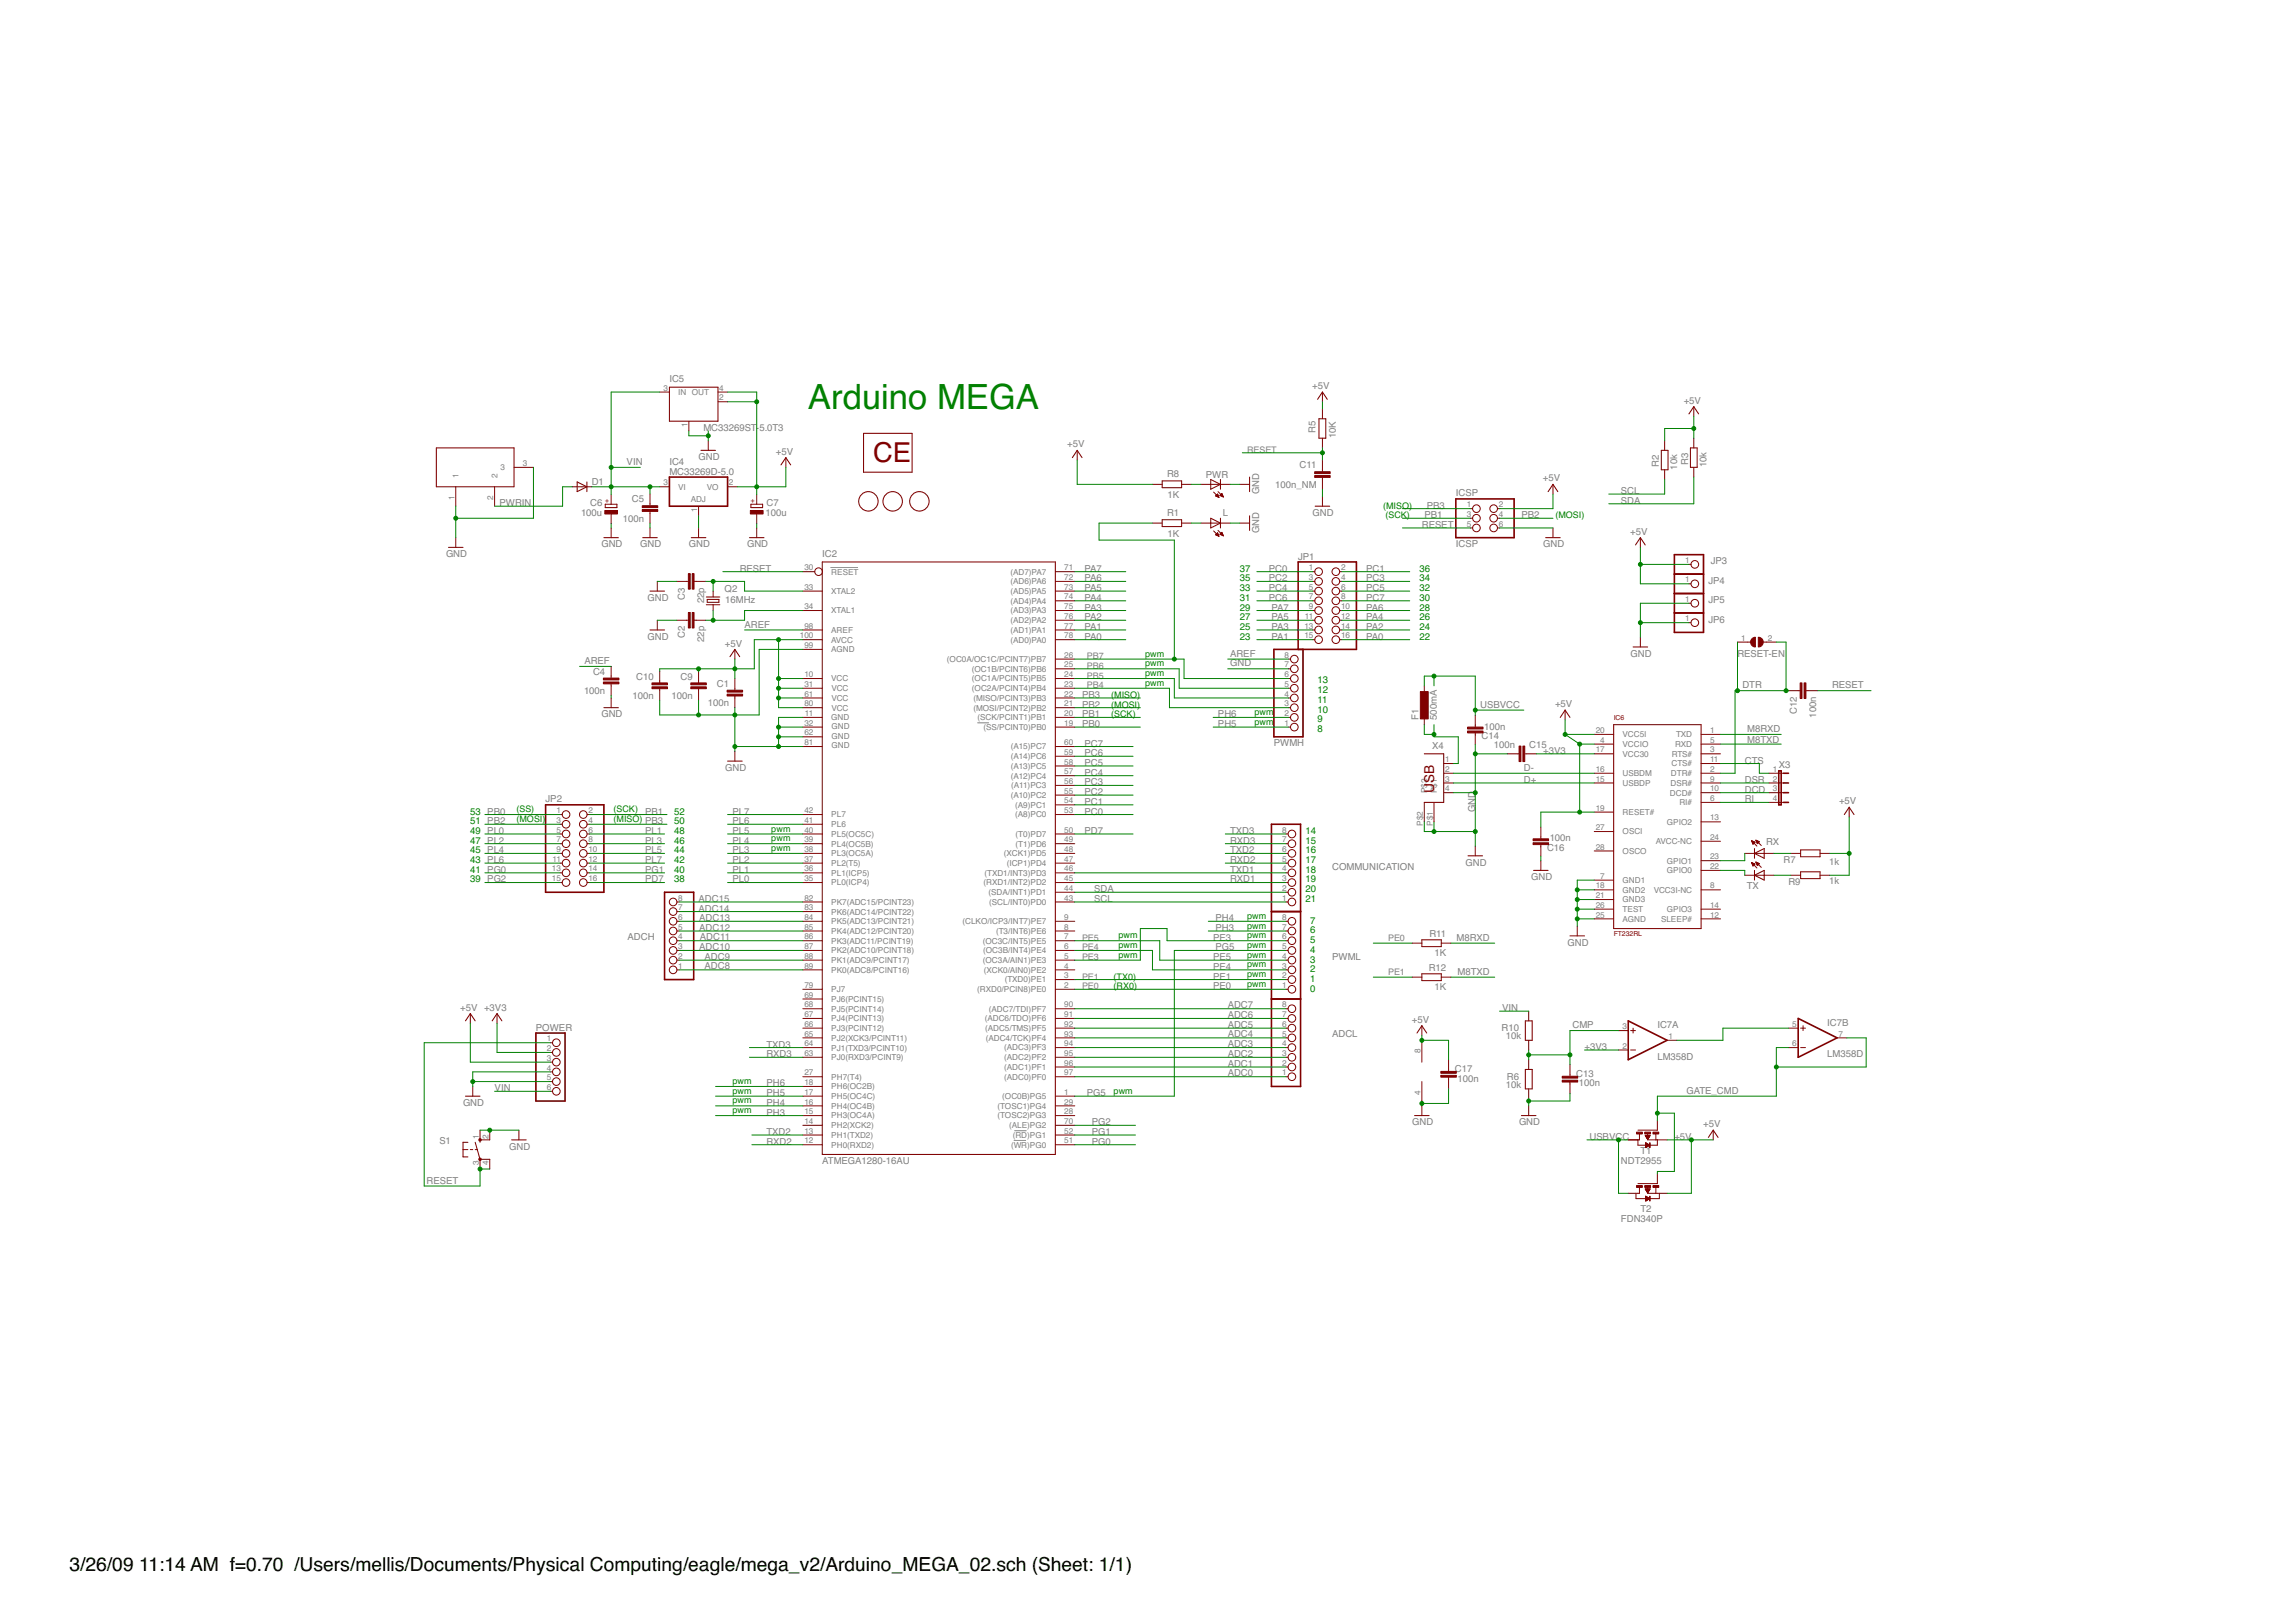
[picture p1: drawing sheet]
<svg xmlns="http://www.w3.org/2000/svg" width="420mm" height="297mm" viewBox="0 0 420 297" stroke-linecap="round" stroke-linejoin="round" font-family="sans-serif">
<defs><g id="words">
<text font-size="6.4" fill="#008000" x="147.9" y="74.9">Arduino MEGA</text>
<text font-size="5" fill="#800000" x="159.9" y="84.6">CE</text>
<g font-size="3.5">
<text x="12.7" y="287.6">3/26/09</text>
<text x="25.5" y="287.6">11:14 AM f=0.70 /Users/mellis/Documents/Physical Computing/eagle/mega_v2/Arduino_MEGA_02.sch (Sheet: 1/1)</text>
</g>
<text font-size="2.5" fill="#800000" x="262.5" y="145.1" transform="rotate(-90 262.5 145.1)">USB</text>
<g font-size="1.8" fill="#808080">
<text x="122.5" y="70">IC5</text>
<text x="240.3" y="71.2">+5V</text>
<text x="308.2" y="73.9">+5V</text>
<text x="128.8" y="78.9">MC33269ST-</text>
<text x="139" y="78.9">5.0T3</text>
<text x="142" y="83.2">+5V</text>
<text x="195.4" y="81.9">+5V</text>
<text x="240.8" y="79.3" transform="rotate(-90 240.8 79.3)">R5</text>
<text x="244.6" y="80.2" transform="rotate(-90 244.6 80.2)">10K</text>
<text x="108.3" y="88.7">D1</text>
<text x="114.7" y="85.1">VIN</text>
<text x="122.5" y="86.9">MC33269D-5.0</text>
<text x="122.5" y="85.1">IC4</text>
<text x="127.9" y="84.2">GND</text>
<text x="213.6" y="87.4">R8</text>
<text x="220.7" y="87.4">PWR</text>
<text x="233.4" y="89.3">100n_NM</text>
<text x="237.9" y="85.7">C11</text>
<text x="282.5" y="88.1">+5V</text>
<text x="303.7" y="85.5" transform="rotate(-90 303.7 85.5)">R2</text>
<text x="307.1" y="86" transform="rotate(-90 307.1 86)">10k</text>
<text x="309" y="85.1" transform="rotate(-90 309 85.1)">R3</text>
<text x="312.4" y="85.5" transform="rotate(-90 312.4 85.5)">10k</text>
<text x="91.4" y="92.6">PWRIN</text>
<text x="106.4" y="94.4">100u</text>
<text x="108.1" y="92.7">C6</text>
<text x="114" y="95.5">100n</text>
<text x="115.7" y="91.9">C5</text>
<text x="140.1" y="94.4">100u</text>
<text x="140.3" y="92.7">C7</text>
<text x="213.6" y="94.5">R1</text>
<text x="213.7" y="91.1">1K</text>
<text x="223.9" y="94.5">L</text>
<text x="230.5" y="90.4" transform="rotate(-90 230.5 90.4)">GND</text>
<text x="240.3" y="94.4">GND</text>
<text x="260.8" y="94.9">PB1</text>
<text x="261.2" y="93.1">PB3</text>
<text x="266.5" y="90.9">ICSP</text>
<text x="278.5" y="94.9">PB2</text>
<text x="296.8" y="92.2">SDA</text>
<text x="296.8" y="90.4">SCL</text>
<text x="81.7" y="102">GND</text>
<text x="110.1" y="100.2">GND</text>
<text x="117.2" y="100.2">GND</text>
<text x="126.1" y="100.2">GND</text>
<text x="136.8" y="100.2">GND</text>
<text x="150.5" y="102">IC2</text>
<text x="213.7" y="98.2">1K</text>
<text x="230.5" y="97.5" transform="rotate(-90 230.5 97.5)">GND</text>
<text x="260.3" y="96.6">RESET</text>
<text x="266.5" y="100.2">ICSP</text>
<text x="282.5" y="100.2">GND</text>
<text x="298.5" y="97.9">+5V</text>
<text x="135.4" y="104.6">RESET</text>
<text x="198.5" y="106.4">PA6</text>
<text x="198.5" y="104.6">PA7</text>
<text x="232.3" y="104.6">PC0</text>
<text x="232.3" y="106.4">PC2</text>
<text x="237.7" y="102.4">JP1</text>
<text x="250.1" y="104.6">PC1</text>
<text x="250.1" y="106.4">PC3</text>
<text x="312.8" y="106.9">JP4</text>
<text x="313.2" y="103.3">JP3</text>
<text x="118.5" y="110">GND</text>
<text x="125.4" y="109.7" transform="rotate(-90 125.4 109.7)">C3</text>
<text x="128.9" y="110.4" transform="rotate(-90 128.9 110.4)">22p</text>
<text x="132.6" y="108.4">Q2</text>
<text x="132.8" y="110.4">16MHz</text>
<text x="198.5" y="113.5">PA2</text>
<text x="198.5" y="111.7">PA3</text>
<text x="198.5" y="110">PA4</text>
<text x="198.5" y="108.2">PA5</text>
<text x="232.3" y="108.2">PC4</text>
<text x="232.3" y="110">PC6</text>
<text x="232.8" y="113.5">PA5</text>
<text x="232.8" y="111.7">PA7</text>
<text x="250.1" y="108.2">PC5</text>
<text x="250.1" y="110">PC7</text>
<text x="250.1" y="113.5">PA4</text>
<text x="250.1" y="111.7">PA6</text>
<text x="312.8" y="110.4">JP5</text>
<text x="312.8" y="114">JP6</text>
<text x="118.5" y="117.1">GND</text>
<text x="125.4" y="116.8" transform="rotate(-90 125.4 116.8)">C2</text>
<text x="128.9" y="117.5" transform="rotate(-90 128.9 117.5)">22p</text>
<text x="132.7" y="118.3">+5V</text>
<text x="136.3" y="114.9">AREF</text>
<text x="198.5" y="117.1">PA0</text>
<text x="198.5" y="115.3">PA1</text>
<text x="232.8" y="117.1">PA1</text>
<text x="232.8" y="115.3">PA3</text>
<text x="250.1" y="117.1">PA0</text>
<text x="250.1" y="115.3">PA2</text>
<text x="107" y="121.5">AREF</text>
<text x="108.6" y="123.5">C4</text>
<text x="116.5" y="124.4">C10</text>
<text x="124.6" y="124.4">C9</text>
<text x="131.2" y="125.7">C1</text>
<text x="225.2" y="122">GND</text>
<text x="225.2" y="120.2">AREF</text>
<text x="298.5" y="120.2">GND</text>
<text x="318.1" y="120.2">RESET-EN</text>
<text x="319" y="126">DTR</text>
<text x="335.4" y="126">RESET</text>
<text x="106.9" y="127">100n</text>
<text x="110.1" y="131.3">GND</text>
<text x="115.8" y="127.9">100n</text>
<text x="122.9" y="127.9">100n</text>
<text x="129.6" y="129.3">100n</text>
<text x="198.1" y="127.7">PB3</text>
<text x="198.1" y="129.5">PB2</text>
<text x="198.1" y="131.3">PB1</text>
<text x="223" y="131.3">PH6</text>
<text x="259.7" y="131.7" transform="rotate(-90 259.7 131.7)">F1</text>
<text x="263.1" y="131.7" transform="rotate(-90 263.1 131.7)">500mA</text>
<text x="271" y="129.5">USBVCC</text>
<text x="284.7" y="129.4">+5V</text>
<text x="328.9" y="130.7" transform="rotate(-90 328.9 130.7)">C12</text>
<text x="332.5" y="131.4" transform="rotate(-90 332.5 131.4)">100n</text>
<text x="198.1" y="133.1">PB0</text>
<text x="198.5" y="136.6">PC7</text>
<text x="223" y="133.1">PH5</text>
<text x="233.2" y="136.5">PWMH</text>
<text x="262.2" y="137.1">X4</text>
<text x="271.2" y="135.3">C14</text>
<text x="271.7" y="133.5">100n</text>
<text x="273.5" y="137">100n</text>
<text x="280" y="137">C15</text>
<text x="282.5" y="138">+3V3</text>
<text x="319.9" y="134">M8RXD</text>
<text x="319.9" y="136">M8TXD</text>
<text x="132.8" y="141.1">GND</text>
<text x="198.5" y="143.7">PC3</text>
<text x="198.5" y="142">PC4</text>
<text x="198.5" y="140.2">PC5</text>
<text x="198.5" y="138.4">PC6</text>
<text x="279" y="141.1">D-</text>
<text x="279" y="143.3">D+</text>
<text x="319.4" y="139.7">CTS</text>
<text x="319.4" y="143.3">DSR</text>
<text x="325.6" y="140.6">X3</text>
<text x="99.9" y="146.8">JP2</text>
<text x="118.1" y="149.1">PB1</text>
<text x="134.1" y="149.1">PL7</text>
<text x="198.5" y="149.1">PC0</text>
<text x="198.5" y="147.3">PC1</text>
<text x="198.5" y="145.5">PC2</text>
<text x="270.1" y="148.6" transform="rotate(-90 270.1 148.6)">GND</text>
<text x="319.4" y="145.1">DCD</text>
<text x="319.4" y="146.8">RI</text>
<text x="336.7" y="147.2">+5V</text>
<text x="118.1" y="150.8">PB3</text>
<text x="118.1" y="152.6">PL1</text>
<text x="118.1" y="154.4">PL3</text>
<text x="134.1" y="154.4">PL4</text>
<text x="134.1" y="152.6">PL5</text>
<text x="134.1" y="150.8">PL6</text>
<text x="198.5" y="152.6">PD7</text>
<text x="225.2" y="154.4">RXD3</text>
<text x="225.2" y="152.6">TXD3</text>
<text x="283.2" y="155.7">C16</text>
<text x="283.7" y="154">100n</text>
<text x="323.3" y="154.7">RX</text>
<text x="118.1" y="159.7">PG1</text>
<text x="118.1" y="161.5">PD7</text>
<text x="118.1" y="156.2">PL5</text>
<text x="118.1" y="158">PL7</text>
<text x="134.1" y="161.5">PL0</text>
<text x="134.1" y="159.7">PL1</text>
<text x="134.1" y="158">PL2</text>
<text x="134.1" y="156.2">PL3</text>
<text x="225.2" y="161.5">RXD1</text>
<text x="225.2" y="159.7">TXD1</text>
<text x="225.2" y="158">RXD2</text>
<text x="225.2" y="156.2">TXD2</text>
<text x="243.9" y="159.2">COMMUNICATION</text>
<text x="268.3" y="158.4">GND</text>
<text x="280.3" y="161.1">GND</text>
<text x="326.5" y="158">R7</text>
<text x="334.9" y="158.2">1k</text>
<text x="334.9" y="161.8">1k</text>
<text x="127.9" y="166.8">ADC14</text>
<text x="127.9" y="165.1">ADC15</text>
<text x="200.3" y="163.3">SDA</text>
<text x="200.3" y="165.1">SCL</text>
<text x="319.8" y="162.7">TX</text>
<text x="327.4" y="162">R9</text>
<text x="114.9" y="172.1">ADCH</text>
<text x="128" y="173.9">ADC10</text>
<text x="128" y="170.3">ADC12</text>
<text x="128" y="168.5">ADC13</text>
<text x="128.1" y="172.1">ADC11</text>
<text x="222.1" y="172.2">PE3</text>
<text x="222.5" y="170.4">PH3</text>
<text x="222.5" y="168.6">PH4</text>
<text x="222.5" y="174">PG5</text>
<text x="261.7" y="171.6">R11</text>
<text x="266.7" y="172.2">M8RXD</text>
<text x="287" y="173.1">GND</text>
<text x="129" y="175.6">ADC9</text>
<text x="129" y="177.4">ADC8</text>
<text x="222.1" y="175.7">PE5</text>
<text x="222.1" y="177.5">PE4</text>
<text x="222.1" y="179.3">PE1</text>
<text x="243.9" y="175.6">PWML</text>
<text x="261.6" y="177.8">R12</text>
<text x="262.6" y="174.9">1K</text>
<text x="266.9" y="178.4">M8TXD</text>
<text x="84.3" y="185">+5V +3V3</text>
<text x="222.1" y="181.1">PE0</text>
<text x="224.8" y="184.5">ADC7</text>
<text x="262.6" y="181.2">1K</text>
<text x="275" y="185.1">VIN</text>
<text x="98.1" y="188.6">POWER</text>
<text x="140.3" y="191.7">TXD3</text>
<text x="224.8" y="191.6">ADC3</text>
<text x="224.8" y="189.9">ADC4</text>
<text x="224.8" y="188.1">ADC5</text>
<text x="224.8" y="186.3">ADC6</text>
<text x="243.9" y="189.9">ADCL</text>
<text x="258.5" y="187.2">+5V</text>
<text x="274.9" y="188.7">R10</text>
<text x="275.7" y="190.2">10k</text>
<text x="287.9" y="188.2">CMP</text>
<text x="303.4" y="188.2">IC7A</text>
<text x="334.5" y="187.7">IC7B</text>
<text x="140.3" y="193.5">RXD3</text>
<text x="224.8" y="197">ADC0</text>
<text x="224.8" y="193.4">ADC2</text>
<text x="224.8" y="195.2">ADC1</text>
<text x="266.3" y="196.2">C17</text>
<text x="266.8" y="198">100n</text>
<text x="275.9" y="197.6">R6</text>
<text x="288.6" y="197.1">C13</text>
<text x="290.1" y="192.2">+3V3</text>
<text x="303.4" y="194">LM358D</text>
<text x="334.5" y="193.5">LM358D</text>
<text x="84.8" y="202.4">GND</text>
<text x="90.5" y="199.7">VIN</text>
<text x="140.3" y="202.4">PH4</text>
<text x="140.3" y="200.6">PH5</text>
<text x="140.3" y="198.8">PH6</text>
<text x="199" y="200.6">PG5</text>
<text x="275.7" y="199.1">10k</text>
<text x="289" y="198.8">100n</text>
<text x="308.8" y="200.2">GATE_CMD</text>
<text x="80.4" y="209.4">S1</text>
<text x="140.3" y="204.2">PH3</text>
<text x="140.3" y="209.5">RXD2</text>
<text x="140.3" y="207.7">TXD2</text>
<text x="199.9" y="209.5">PG0</text>
<text x="199.9" y="207.7">PG1</text>
<text x="199.9" y="206">PG2</text>
<text x="258.5" y="206">GND</text>
<text x="278.1" y="206">GND</text>
<text x="291" y="208.6">USBVCC</text>
<text x="306.5" y="208.6">+5V</text>
<text x="311.8" y="206.3">+5V</text>
<text x="93.2" y="210.4">GND</text>
<text x="150.5" y="213.1">ATMEGA1280-16AU</text>
<text x="296.8" y="213">NDT2955</text>
<text x="300.3" y="211.2">T1</text>
<text x="78.1" y="216.6">RESET</text>
<text x="300.3" y="221.9">T2</text>
<text x="296.8" y="223.6">FDN340P</text>
</g>
<g font-size="1.8" fill="#008000">
<text x="227" y="106.4">35</text>
<text x="227" y="104.6">37</text>
<text x="259.9" y="106.4">34</text>
<text x="259.9" y="104.6">36</text>
<text x="227" y="113.5">27</text>
<text x="227" y="111.7">29</text>
<text x="227" y="110">31</text>
<text x="227" y="108.2">33</text>
<text x="259.9" y="113.5">26</text>
<text x="259.9" y="111.7">28</text>
<text x="259.9" y="110">30</text>
<text x="259.9" y="108.2">32</text>
<text x="227" y="117.1">23</text>
<text x="227" y="115.3">25</text>
<text x="259.9" y="117.1">22</text>
<text x="259.9" y="115.3">24</text>
<text x="241.2" y="125.1">13</text>
<text x="241.2" y="130.4">10</text>
<text x="241.2" y="128.6">11</text>
<text x="241.2" y="126.9">12</text>
<text x="241.2" y="134">8</text>
<text x="241.2" y="132.2">9</text>
<text x="86.1" y="149.1">53 PB0</text>
<text x="123.4" y="149.1">52</text>
<text x="86.1" y="150.8">51 PB2</text>
<text x="86.1" y="152.6">49 PL0</text>
<text x="86.1" y="154.4">47 PL2</text>
<text x="123.4" y="150.8">50</text>
<text x="123.4" y="152.6">48</text>
<text x="123.4" y="154.4">46</text>
<text x="239" y="154.4">15</text>
<text x="239" y="152.6">14</text>
<text x="86.1" y="156.2">45 PL4</text>
<text x="86.1" y="158">43 PL6</text>
<text x="86.1" y="159.7">41 PG0</text>
<text x="86.1" y="161.5">39 PG2</text>
<text x="123.4" y="156.2">44</text>
<text x="123.4" y="158">42</text>
<text x="123.4" y="159.7">40</text>
<text x="123.4" y="161.5">38</text>
<text x="239" y="156.2">16</text>
<text x="239" y="158">17</text>
<text x="239" y="159.7">18</text>
<text x="239" y="161.5">19</text>
<text x="239" y="163.3">20</text>
<text x="239" y="165.1">21</text>
<text x="239.9" y="172.6">5</text>
<text x="239.9" y="170.8">6</text>
<text x="239.9" y="169.1">7</text>
<text x="239.9" y="179.7">1</text>
<text x="239.9" y="178">2</text>
<text x="239.9" y="176.2">3</text>
<text x="239.9" y="174.4">4</text>
<text x="239.9" y="181.5">0</text>
</g>
<g font-size="1.7" fill="#808080">
<text x="228.3" y="82.9">RESET</text>
<text x="199" y="124.2">PB5</text>
<text x="199" y="126">PB4</text>
<text x="199" y="122.4">PB6</text>
<text x="199" y="120.6">PB7</text>
<text x="198.1" y="172.2">PE5</text>
<text x="198.1" y="174">PE4</text>
<text x="254.1" y="172.2">PE0</text>
<text x="198.1" y="175.7">PE3</text>
<text x="198.1" y="179.3">PE1</text>
<text x="254.1" y="178.4">PE1</text>
<text x="198.1" y="181.1">PE0</text>
</g>
<g font-size="1.7" fill="#008000">
<text x="253.2" y="93.1">(MISO)</text>
<text x="253.6" y="94.9">(SCK)</text>
<text x="284.8" y="94.9">(MOSI)</text>
<text x="209.7" y="120.2">pwm</text>
<text x="209.7" y="122">pwm</text>
<text x="209.7" y="123.7">pwm</text>
<text x="209.7" y="125.5">pwm</text>
<text x="203.4" y="127.7">(MISO)</text>
<text x="203.4" y="131.3">(SCK)</text>
<text x="203.4" y="129.5">(MOSI)</text>
<text x="229.6" y="130.9">pwm</text>
<text x="229.6" y="132.6">pwm</text>
<text x="94.5" y="148.6">(SS)</text>
<text x="112.3" y="148.6">(SCK)</text>
<text x="94.5" y="150.4">(MOSI)</text>
<text x="112.3" y="150.4">(MISO)</text>
<text x="141.2" y="152.2">pwm</text>
<text x="141.2" y="154">pwm</text>
<text x="141.2" y="155.7">pwm</text>
<text x="204.8" y="171.7">pwm</text>
<text x="204.8" y="173.5">pwm</text>
<text x="228.3" y="168.2">pwm</text>
<text x="228.3" y="170">pwm</text>
<text x="228.3" y="171.7">pwm</text>
<text x="228.3" y="173.5">pwm</text>
<text x="203.9" y="179.3">(TX0)</text>
<text x="204.8" y="175.3">pwm</text>
<text x="228.3" y="177.1">pwm</text>
<text x="228.3" y="175.3">pwm</text>
<text x="228.3" y="178.8">pwm</text>
<text x="203.9" y="181.1">(RX0)</text>
<text x="228.3" y="180.6">pwm</text>
<text x="134.1" y="198.4">pwm</text>
<text x="134.1" y="200.2">pwm</text>
<text x="134.1" y="202">pwm</text>
<text x="134.1" y="203.7">pwm</text>
<text x="203.9" y="200.2">pwm</text>
</g>
<g font-size="1.5" fill="#808080">
<text x="121.5" y="71.5">3</text>
<text x="131.7" y="71.5">4</text>
<text x="124.2" y="72.3">IN OUT</text>
<text x="131.7" y="73.3">2</text>
<text x="125.9" y="78.2" transform="rotate(-90 125.9 78.2)">1</text>
<text x="84" y="87.4" transform="rotate(-90 84 87.4)">1</text>
<text x="91.1" y="87.4" transform="rotate(-90 91.1 87.4)">2</text>
<text x="91.6" y="86.1">3</text>
<text x="95.7" y="85.3">3</text>
<text x="121.5" y="88.8">3</text>
<text x="124.2" y="89.6">VI</text>
<text x="129.4" y="89.6">VO</text>
<text x="133.5" y="88.8">2</text>
<text x="83.2" y="91.5" transform="rotate(-90 83.2 91.5)">1</text>
<text x="90.3" y="91.5" transform="rotate(-90 90.3 91.5)">2</text>
<text x="126.5" y="91.9">ADJ</text>
<text x="127.6" y="93.7" transform="rotate(-90 127.6 93.7)">1</text>
<text x="268.5" y="92.8">1</text>
<text x="268.5" y="94.6">3</text>
<text x="274.4" y="92.8">2</text>
<text x="274.4" y="94.6">4</text>
<text x="268.5" y="96.4">5</text>
<text x="274.4" y="96.4">6</text>
<text x="147.3" y="104.4">30</text>
<text x="147.3" y="107.9">33</text>
<text x="152.2" y="105.2">RESET</text>
<text x="185" y="106.9">(AD6)PA6</text>
<text x="185" y="105.2">(AD7)PA7</text>
<text x="194.8" y="107.9">73</text>
<text x="194.8" y="106.2">72</text>
<text x="194.8" y="104.4">71</text>
<text x="239.6" y="104.4">1</text>
<text x="239.6" y="106.2">3</text>
<text x="239.6" y="107.9">5</text>
<text x="245.5" y="104.4">2</text>
<text x="245.5" y="106.2">4</text>
<text x="245.5" y="107.9">6</text>
<text x="308.5" y="103.1">1</text>
<text x="308.5" y="106.6">1</text>
<text x="147.3" y="111.5">34</text>
<text x="152.2" y="112.3">XTAL1</text>
<text x="152.2" y="108.7">XTAL2</text>
<text x="185" y="112.3">(AD3)PA3</text>
<text x="185" y="110.5">(AD4)PA4</text>
<text x="185" y="108.7">(AD5)PA5</text>
<text x="194.8" y="113.3">76</text>
<text x="194.8" y="111.5">75</text>
<text x="194.8" y="109.7">74</text>
<text x="238.9" y="113.3">11</text>
<text x="239.6" y="109.7">7</text>
<text x="239.6" y="111.5">9</text>
<text x="245.5" y="109.7">8</text>
<text x="245.5" y="111.5">10</text>
<text x="245.5" y="113.3">12</text>
<text x="308.5" y="110.2">1</text>
<text x="308.5" y="113.7">1</text>
<text x="146.4" y="116.8">100</text>
<text x="147.3" y="118.6">99</text>
<text x="147.3" y="115">98</text>
<text x="152.2" y="119.4">AGND</text>
<text x="152.2" y="115.8">AREF</text>
<text x="152.2" y="117.6">AVCC</text>
<text x="185" y="117.6">(AD0)PA0</text>
<text x="185" y="115.8">(AD1)PA1</text>
<text x="185" y="114">(AD2)PA2</text>
<text x="194.8" y="116.8">78</text>
<text x="194.8" y="115">77</text>
<text x="238.8" y="115">13</text>
<text x="238.8" y="116.8">15</text>
<text x="245.5" y="115">14</text>
<text x="245.5" y="116.8">16</text>
<text x="318.8" y="117.3">1</text>
<text x="323.7" y="117.3">2</text>
<text x="147.3" y="123.9">10</text>
<text x="147.3" y="125.7">31</text>
<text x="152.2" y="124.7">VCC</text>
<text x="173.3" y="121.2">(OC0A/OC1C/PCINT7)PB7</text>
<text x="177.9" y="122.9">(OC1B/PCINT6)PB6</text>
<text x="177.9" y="124.7">(OC1A/PCINT5)PB5</text>
<text x="194.8" y="120.4">26</text>
<text x="194.8" y="123.9">24</text>
<text x="194.8" y="122.2">25</text>
<text x="194.8" y="125.7">23</text>
<text x="235.2" y="125.7">5</text>
<text x="235.2" y="123.9">6</text>
<text x="235.2" y="122.2">7</text>
<text x="235.2" y="120.4">8</text>
<text x="147.3" y="127.5">61</text>
<text x="147.3" y="129.3">80</text>
<text x="147.4" y="131">11</text>
<text x="152.2" y="131.8">GND</text>
<text x="152.2" y="128.3">VCC</text>
<text x="152.2" y="126.5">VCC</text>
<text x="152.2" y="130.1">VCC</text>
<text x="177.9" y="126.5">(OC2A/PCINT4)PB4</text>
<text x="178.2" y="128.3">(MISO/PCINT3)PB3</text>
<text x="178.2" y="130">(MOSI/PCINT2)PB2</text>
<text x="179" y="131.8">(SCK/PCINT1)PB1</text>
<text x="194.8" y="127.5">22</text>
<text x="194.8" y="129.3">21</text>
<text x="194.8" y="131">20</text>
<text x="235.2" y="131">2</text>
<text x="235.2" y="129.3">3</text>
<text x="235.2" y="127.5">4</text>
<text x="147.3" y="132.8">32</text>
<text x="147.3" y="134.6">62</text>
<text x="147.3" y="136.4">81</text>
<text x="152.2" y="133.4">GND</text>
<text x="152.2" y="135.2">GND</text>
<text x="152.2" y="137">GND</text>
<text x="180.1" y="133.6">(SS/PCINT0)PB0</text>
<text x="185" y="137.2">(A15)PC7</text>
<text x="194.8" y="136.4">60</text>
<text x="194.8" y="132.8">19</text>
<text x="235.2" y="132.8">1</text>
<text x="292.1" y="137.7">17</text>
<text x="292.1" y="134.2">20</text>
<text x="293" y="135.9">4</text>
<text x="297.1" y="136.7">VCCIO</text>
<text x="297.1" y="134.9">VCC5I</text>
<text x="306.7" y="136.7">RXD</text>
<text x="306.8" y="134.9">TXD</text>
<text x="313.1" y="134.2">1</text>
<text x="313.1" y="137.7">3</text>
<text x="313.1" y="135.9">5</text>
<text x="185" y="142.5">(A12)PC4</text>
<text x="185" y="140.7">(A13)PC5</text>
<text x="185" y="138.9">(A14)PC6</text>
<text x="194.8" y="143.5">56</text>
<text x="194.8" y="141.7">57</text>
<text x="194.8" y="139.9">58</text>
<text x="194.8" y="138.2">59</text>
<text x="264.6" y="139.5">1</text>
<text x="264.6" y="141.3">2</text>
<text x="264.6" y="143">3</text>
<text x="292.1" y="143">15</text>
<text x="292.1" y="141.3">16</text>
<text x="297.1" y="143.8">USBDP</text>
<text x="297.1" y="142">USBDM</text>
<text x="297.1" y="138.5">VCC30</text>
<text x="305.8" y="143.8">DSR#</text>
<text x="305.9" y="142">DTR#</text>
<text x="306" y="140.3">CTS#</text>
<text x="306" y="138.5">RTS#</text>
<text x="313.1" y="141.3">2</text>
<text x="313.1" y="143">9</text>
<text x="313.1" y="139.5">11</text>
<text x="324.6" y="141.3">1</text>
<text x="324.6" y="143">2</text>
<text x="101.9" y="148.8">1</text>
<text x="107.7" y="148.8">2</text>
<text x="147.3" y="148.8">42</text>
<text x="152.2" y="149.6">PL7</text>
<text x="185" y="146">(A10)PC2</text>
<text x="185.1" y="144.3">(A11)PC3</text>
<text x="185.9" y="149.6">(A8)PC0</text>
<text x="185.9" y="147.8">(A9)PC1</text>
<text x="194.8" y="148.8">53</text>
<text x="194.8" y="147">54</text>
<text x="194.8" y="145.3">55</text>
<text x="261.3" y="145.2" transform="rotate(-90 261.3 145.2)">P$2</text>
<text x="263.1" y="145.2" transform="rotate(-90 263.1 145.2)">P$1</text>
<text x="264.6" y="144.8">4</text>
<text x="292.1" y="148.4">19</text>
<text x="297.1" y="149.2">RESET#</text>
<text x="305.7" y="145.6">DCD#</text>
<text x="307.5" y="147.4">RI#</text>
<text x="313.1" y="146.6">6</text>
<text x="313.1" y="144.8">10</text>
<text x="324.6" y="144.8">3</text>
<text x="324.6" y="146.6">4</text>
<text x="101.9" y="150.6">3</text>
<text x="101.9" y="152.4">5</text>
<text x="101.9" y="154.2">7</text>
<text x="101.9" y="155.9">9</text>
<text x="107.7" y="150.6">4</text>
<text x="107.7" y="152.4">6</text>
<text x="107.7" y="154.2">8</text>
<text x="107.7" y="155.9">10</text>
<text x="147.3" y="155.9">38</text>
<text x="147.3" y="154.2">39</text>
<text x="147.3" y="152.4">40</text>
<text x="147.3" y="150.6">41</text>
<text x="152.2" y="154.9">PL4(OC5B)</text>
<text x="152.2" y="153.2">PL5(OC5C)</text>
<text x="152.2" y="151.4">PL6</text>
<text x="185.9" y="153.2">(T0)PD7</text>
<text x="185.9" y="154.9">(T1)PD6</text>
<text x="194.8" y="152.4">50</text>
<text x="194.8" y="154.2">49</text>
<text x="194.8" y="155.9">48</text>
<text x="234.7" y="155.9">6</text>
<text x="234.7" y="154.2">7</text>
<text x="234.7" y="152.4">8</text>
<text x="260.5" y="151.2" transform="rotate(-90 260.5 151.2)">P$2</text>
<text x="262.3" y="151.2" transform="rotate(-90 262.3 151.2)">P$1</text>
<text x="292.1" y="151.9">27</text>
<text x="292.1" y="155.5">28</text>
<text x="297.1" y="152.7">OSCI</text>
<text x="303.1" y="154.5">AVCC-NC</text>
<text x="305.2" y="150.9">GPIO2</text>
<text x="313.1" y="150.2">13</text>
<text x="313.1" y="153.7">24</text>
<text x="101" y="159.5">13</text>
<text x="101" y="161.3">15</text>
<text x="101.1" y="157.7">11</text>
<text x="107.7" y="157.7">12</text>
<text x="107.7" y="159.5">14</text>
<text x="107.7" y="161.3">16</text>
<text x="147.3" y="161.3">35</text>
<text x="147.3" y="159.5">36</text>
<text x="147.3" y="157.7">37</text>
<text x="152.2" y="160.3">PL1(ICP5)</text>
<text x="152.2" y="158.5">PL2(T5)</text>
<text x="152.2" y="156.7">PL3(OC5A)</text>
<text x="180.2" y="160.3">(TXD1/INT3)PD3</text>
<text x="183.8" y="156.7">(XCK1)PD5</text>
<text x="184.3" y="158.5">(ICP1)PD4</text>
<text x="194.8" y="157.7">47</text>
<text x="194.8" y="161.3">45</text>
<text x="194.8" y="159.5">46</text>
<text x="234.7" y="161.3">3</text>
<text x="234.7" y="159.5">4</text>
<text x="234.7" y="157.7">5</text>
<text x="293" y="160.8">7</text>
<text x="297.1" y="161.6">GND1</text>
<text x="297.1" y="156.3">OSCO</text>
<text x="305.2" y="159.8">GPIO0</text>
<text x="305.2" y="158">GPIO1</text>
<text x="313.1" y="159">22</text>
<text x="313.1" y="157.3">23</text>
<text x="124.2" y="166.6">7</text>
<text x="124.2" y="164.8">8</text>
<text x="147.3" y="166.6">83</text>
<text x="147.3" y="164.8">82</text>
<text x="152.2" y="167.4">PK6(ADC14/PCINT22)</text>
<text x="152.2" y="165.6">PK7(ADC15/PCINT23)</text>
<text x="152.2" y="162">PL0(ICP4)</text>
<text x="180.1" y="162">(RXD1/INT2)PD2</text>
<text x="181" y="163.8">(SDA/INT1)PD1</text>
<text x="181.1" y="165.6">(SCL/INT0)PD0</text>
<text x="194.8" y="164.8">43</text>
<text x="194.8" y="163">44</text>
<text x="234.7" y="164.8">1</text>
<text x="234.7" y="163">2</text>
<text x="292.1" y="162.6">18</text>
<text x="292.1" y="164.4">21</text>
<text x="292.1" y="167.9">25</text>
<text x="292.1" y="166.2">26</text>
<text x="297.1" y="163.4">GND2</text>
<text x="297.1" y="165.2">GND3</text>
<text x="297.1" y="166.9">TEST</text>
<text x="302.8" y="163.4">VCC3I-NC</text>
<text x="305.2" y="166.9">GPIO3</text>
<text x="313.1" y="162.6">8</text>
<text x="313.1" y="167.9">12</text>
<text x="313.1" y="166.2">14</text>
<text x="124.2" y="173.7">3</text>
<text x="124.2" y="171.9">4</text>
<text x="124.2" y="170.2">5</text>
<text x="124.2" y="168.4">6</text>
<text x="147.3" y="173.7">87</text>
<text x="147.3" y="171.9">86</text>
<text x="147.3" y="170.2">85</text>
<text x="147.3" y="168.4">84</text>
<text x="152.2" y="172.7">PK3(ADC11/PCINT19)</text>
<text x="152.2" y="170.9">PK4(ADC12/PCINT20)</text>
<text x="152.2" y="169.2">PK5(ADC13/PCINT21)</text>
<text x="176.2" y="169.1">(CLKO/ICP3/INT7)PE7</text>
<text x="179.9" y="172.7">(OC3C/INT5)PE5</text>
<text x="182.4" y="170.9">(T3/INT6)PE6</text>
<text x="194.8" y="168.4">9</text>
<text x="194.8" y="173.7">6</text>
<text x="194.8" y="171.9">7</text>
<text x="194.8" y="170.2">8</text>
<text x="234.7" y="173.7">5</text>
<text x="234.7" y="171.9">6</text>
<text x="234.7" y="170.2">7</text>
<text x="234.7" y="168.4">8</text>
<text x="297.1" y="168.7">AGND</text>
<text x="304.1" y="168.7">SLEEP#</text>
<text x="124.2" y="177.3">1</text>
<text x="124.2" y="175.5">2</text>
<text x="147.3" y="177.3">89</text>
<text x="147.3" y="175.5">88</text>
<text x="152.2" y="178">PK0(ADC8/PCINT16)</text>
<text x="152.2" y="176.3">PK1(ADC9/PCINT17)</text>
<text x="152.2" y="174.5">PK2(ADC10/PCINT18)</text>
<text x="179.9" y="176.3">(OC3A/AIN1)PE3</text>
<text x="180" y="174.5">(OC3B/INT4)PE4</text>
<text x="180.1" y="178">(XCK0/AIN0)PE2</text>
<text x="184" y="179.8">(TXD0)PE1</text>
<text x="194.8" y="175.5">5</text>
<text x="194.8" y="179">3</text>
<text x="194.8" y="177.3">4</text>
<text x="234.7" y="179">2</text>
<text x="234.7" y="177.3">3</text>
<text x="234.7" y="175.5">4</text>
<text x="147.3" y="184.4">68</text>
<text x="147.3" y="182.6">69</text>
<text x="147.3" y="180.8">79</text>
<text x="152.2" y="185.2">PJ5(PCINT14)</text>
<text x="152.2" y="183.4">PJ6(PCINT15)</text>
<text x="152.2" y="181.6">PJ7</text>
<text x="178.9" y="181.6">(RXD0/PCIN8)PE0</text>
<text x="181.1" y="185.1">(ADC7/TDI)PF7</text>
<text x="194.8" y="184.4">90</text>
<text x="194.8" y="180.8">2</text>
<text x="234.7" y="180.8">1</text>
<text x="234.7" y="184.4">8</text>
<text x="100.1" y="190.6">1</text>
<text x="147.3" y="191.5">64</text>
<text x="147.3" y="189.7">65</text>
<text x="147.3" y="187.9">66</text>
<text x="147.3" y="186.1">67</text>
<text x="152.2" y="190.5">PJ2(XCK3/PCINT11)</text>
<text x="152.2" y="188.7">PJ3(PCINT12)</text>
<text x="152.2" y="186.9">PJ4(PCINT13)</text>
<text x="180.3" y="186.9">(ADC6/TDO)PF6</text>
<text x="180.4" y="188.7">(ADC5/TMS)PF5</text>
<text x="180.5" y="190.5">(ADC4/TCK)PF4</text>
<text x="194.8" y="191.5">94</text>
<text x="194.8" y="189.7">93</text>
<text x="194.8" y="187.9">92</text>
<text x="194.8" y="186.1">91</text>
<text x="234.7" y="191.5">4</text>
<text x="234.7" y="189.7">5</text>
<text x="234.7" y="187.9">6</text>
<text x="234.7" y="186.1">7</text>
<text x="297" y="191.9">2</text>
<text x="297" y="188.4">3</text>
<text x="305.4" y="190.1">1</text>
<text x="328.1" y="191.5">6</text>
<text x="328.1" y="187.9">5</text>
<text x="336.6" y="189.7">7</text>
<text x="100.1" y="192.4">2</text>
<text x="100.1" y="194.1">3</text>
<text x="100.1" y="195.9">4</text>
<text x="100.1" y="197.7">5</text>
<text x="147.3" y="196.8">27</text>
<text x="147.3" y="193.3">63</text>
<text x="152.2" y="197.6">PH7(T4)</text>
<text x="152.2" y="194">PJ0(RXD3/PCINT9)</text>
<text x="152.2" y="192.3">PJ1(TXD3/PCINT10)</text>
<text x="183.9" y="197.6">(ADC0)PF0</text>
<text x="183.9" y="195.8">(ADC1)PF1</text>
<text x="183.9" y="194">(ADC2)PF2</text>
<text x="183.9" y="192.3">(ADC3)PF3</text>
<text x="194.8" y="196.8">97</text>
<text x="194.8" y="195">96</text>
<text x="194.8" y="193.3">95</text>
<text x="234.7" y="196.8">1</text>
<text x="234.7" y="195">2</text>
<text x="234.7" y="193.3">3</text>
<text x="260.1" y="192.8" transform="rotate(-90 260.1 192.8)">8</text>
<text x="100.1" y="199.5">6</text>
<text x="147.3" y="203.9">15</text>
<text x="147.3" y="202.1">16</text>
<text x="147.3" y="200.4">17</text>
<text x="147.3" y="198.6">18</text>
<text x="152.2" y="202.9">PH4(OC4B)</text>
<text x="152.2" y="201.2">PH5(OC4C)</text>
<text x="152.2" y="199.4">PH6(OC2B)</text>
<text x="182.6" y="202.9">(TOSC1)PG4</text>
<text x="183.5" y="201.1">(OC0B)PG5</text>
<text x="194.8" y="200.4">1</text>
<text x="194.8" y="202.1">29</text>
<text x="194.8" y="203.9">28</text>
<text x="260.1" y="200.4" transform="rotate(-90 260.1 200.4)">4</text>
<text x="87.6" y="208.4" transform="rotate(-90 87.6 208.4)">1</text>
<text x="89.4" y="208.4" transform="rotate(-90 89.4 208.4)">2</text>
<text x="147.3" y="209.3">12</text>
<text x="147.3" y="207.5">13</text>
<text x="147.3" y="205.7">14</text>
<text x="152.2" y="208.3">PH1(TXD2)</text>
<text x="152.2" y="206.5">PH2(XCK2)</text>
<text x="152.2" y="204.7">PH3(OC4A)</text>
<text x="182.6" y="204.7">(TOSC2)PG3</text>
<text x="184.7" y="206.5">(ALE)PG2</text>
<text x="185.4" y="208.3">(RD)PG1</text>
<text x="194.8" y="205.7">70</text>
<text x="194.8" y="207.5">52</text>
<text x="194.8" y="209.3">51</text>
<text x="87.6" y="213.2" transform="rotate(-90 87.6 213.2)">3</text>
<text x="89.4" y="213.2" transform="rotate(-90 89.4 213.2)">4</text>
<text x="152.2" y="210">PH0(RXD2)</text>
<text x="185.1" y="210">(WR)PG0</text>
</g>
<g font-size="1.2" fill="#800000">
<text x="111.5" y="92" transform="rotate(-90 111.5 92)">+</text>
<text x="138.1" y="92" transform="rotate(-90 138.1 92)">+</text>
<text x="295.4" y="131.7">IC6</text>
<text x="295.4" y="171.3">FT232RL</text>
</g>
</g></defs>
<g fill="#808080" stroke="#808080" stroke-width=".18">
<path d="M179 132.3h2z"/>
<path d="M185.7 208.7h2.1z"/>
<path d="M185.8 206.9h2.1z"/>
<path d="M152.1 103.9h4.9z"/>
</g>
<g fill="none" stroke="#800000" stroke-width=".18">
<circle cx="270.3" cy="94.8" r=".7"/>
<circle cx="270.3" cy="93.1" r=".7"/>
<circle cx="270.3" cy="96.6" r=".7"/>
<circle cx="273.5" cy="96.6" r=".7"/>
<circle cx="273.5" cy="93.1" r=".7"/>
<circle cx="273.5" cy="94.8" r=".7"/>
<circle cx="149.9" cy="104.6" r=".7"/>
<circle cx="241.4" cy="117.1" r=".7"/>
<circle cx="241.4" cy="110" r=".7"/>
<circle cx="241.4" cy="113.5" r=".7"/>
<circle cx="241.4" cy="106.4" r=".7"/>
<circle cx="241.4" cy="104.6" r=".7"/>
<circle cx="241.4" cy="108.2" r=".7"/>
<circle cx="241.4" cy="111.7" r=".7"/>
<circle cx="241.4" cy="115.3" r=".7"/>
<circle cx="244.6" cy="106.4" r=".7"/>
<circle cx="244.6" cy="110" r=".7"/>
<circle cx="244.6" cy="117.1" r=".7"/>
<circle cx="244.6" cy="108.2" r=".7"/>
<circle cx="244.6" cy="111.7" r=".7"/>
<circle cx="244.6" cy="104.6" r=".7"/>
<circle cx="244.6" cy="113.5" r=".7"/>
<circle cx="244.6" cy="115.3" r=".7"/>
<circle cx="310.3" cy="106.8" r=".7"/>
<circle cx="310.3" cy="114" r=".7"/>
<circle cx="310.3" cy="103.3" r=".7"/>
<circle cx="310.3" cy="110.4" r=".7"/>
<circle cx="237" cy="129.5" r=".7"/>
<circle cx="237" cy="124.2" r=".7"/>
<circle cx="237" cy="133.1" r=".7"/>
<circle cx="237" cy="126" r=".7"/>
<circle cx="237" cy="131.3" r=".7"/>
<circle cx="237" cy="127.7" r=".7"/>
<circle cx="237" cy="120.6" r=".7"/>
<circle cx="237" cy="122.4" r=".7"/>
<circle cx="103.6" cy="152.6" r=".7"/>
<circle cx="103.6" cy="154.4" r=".7"/>
<circle cx="103.6" cy="150.9" r=".7"/>
<circle cx="103.6" cy="158" r=".7"/>
<circle cx="103.6" cy="159.7" r=".7"/>
<circle cx="103.6" cy="156.2" r=".7"/>
<circle cx="103.6" cy="149.1" r=".7"/>
<circle cx="106.8" cy="159.7" r=".7"/>
<circle cx="106.8" cy="149.1" r=".7"/>
<circle cx="106.8" cy="152.6" r=".7"/>
<circle cx="106.8" cy="154.4" r=".7"/>
<circle cx="106.8" cy="156.2" r=".7"/>
<circle cx="106.8" cy="150.9" r=".7"/>
<circle cx="106.8" cy="158" r=".7"/>
<circle cx="236.5" cy="154.4" r=".7"/>
<circle cx="236.5" cy="152.6" r=".7"/>
<circle cx="236.5" cy="159.7" r=".7"/>
<circle cx="236.5" cy="156.2" r=".7"/>
<circle cx="236.5" cy="158" r=".7"/>
<circle cx="103.6" cy="161.5" r=".7"/>
<circle cx="106.8" cy="161.5" r=".7"/>
<circle cx="123.2" cy="175.7" r=".7"/>
<circle cx="123.2" cy="177.5" r=".7"/>
<circle cx="123.2" cy="173.9" r=".7"/>
<circle cx="123.2" cy="172.2" r=".7"/>
<circle cx="123.2" cy="168.6" r=".7"/>
<circle cx="123.2" cy="166.8" r=".7"/>
<circle cx="123.2" cy="170.4" r=".7"/>
<circle cx="123.2" cy="165.1" r=".7"/>
<circle cx="236.5" cy="179.3" r=".7"/>
<circle cx="236.5" cy="177.5" r=".7"/>
<circle cx="236.5" cy="175.7" r=".7"/>
<circle cx="236.5" cy="173.9" r=".7"/>
<circle cx="236.5" cy="172.2" r=".7"/>
<circle cx="236.5" cy="161.5" r=".7"/>
<circle cx="236.5" cy="170.4" r=".7"/>
<circle cx="236.5" cy="163.3" r=".7"/>
<circle cx="236.5" cy="165.1" r=".7"/>
<circle cx="236.5" cy="168.6" r=".7"/>
<circle cx="101.9" cy="196.2" r=".7"/>
<circle cx="101.9" cy="192.6" r=".7"/>
<circle cx="101.9" cy="198" r=".7"/>
<circle cx="101.9" cy="199.7" r=".7"/>
<circle cx="101.9" cy="190.8" r=".7"/>
<circle cx="101.9" cy="194.4" r=".7"/>
<circle cx="236.5" cy="186.4" r=".7"/>
<circle cx="236.5" cy="193.5" r=".7"/>
<circle cx="236.5" cy="181.1" r=".7"/>
<circle cx="236.5" cy="197.1" r=".7"/>
<circle cx="236.5" cy="191.7" r=".7"/>
<circle cx="236.5" cy="195.3" r=".7"/>
<circle cx="236.5" cy="189.9" r=".7"/>
<circle cx="236.5" cy="188.2" r=".7"/>
<circle cx="236.5" cy="184.6" r=".7"/>
</g>
<g fill="#800000" stroke="#800000" stroke-width=".18">
<path d="M269.2 93.1h.4z"/>
<path d="M274.2 93.1h.3z"/>
<path d="M269.2 94.8h.4z"/>
<path d="M274.2 94.8h.3z"/>
<path d="M269.2 96.6h.4z"/>
<path d="M274.2 96.6h.3z"/>
<path d="M284.3 88.6v1.8z"/>
<path d="M284.3 96.6v1.8z"/>
<path d="M134.5 118.9v1.7z"/>
<path d="M134.5 137.5v1.8z"/>
<path d="M120.3 113.5v1.8z"/>
<path d="M120.3 106.4v1.8z"/>
<path d="M235.4 181.1h.4z"/>
<path d="M235.4 179.3h.4z"/>
<path d="M235.4 177.5h.4z"/>
<path d="M235.4 175.7h.4z"/>
<path d="M235.4 173.9h.4z"/>
<path d="M235.4 172.2h.4z"/>
<path d="M235.4 170.4h.4z"/>
<path d="M235.4 168.6h.4z"/>
<path d="M235.9 133.1h.4z"/>
<path d="M235.9 131.3h.4z"/>
<path d="M235.9 129.5h.4z"/>
<path d="M235.9 127.7h.4z"/>
<path d="M235.9 126h.4z"/>
<path d="M235.9 124.2h.4z"/>
<path d="M235.9 122.4h.4z"/>
<path d="M235.9 120.6h.4z"/>
<path d="M86.6 198.8v1.8z"/>
<path d="M86.1 185.5v1.8z"/>
<path d="M127.9 96.6v1.8z"/>
<path d="M119 96.6v1.8z"/>
<path d="M111.9 94.1v1.7z"/>
<path d="M111.9 90.5v1.8z"/>
<path d="M138.5 94.1v1.7z"/>
<path d="M138.5 90.5v1.8z"/>
<path d="M111.9 96.6v1.8z"/>
<path d="M138.5 96.6v1.8z"/>
<path d="M87.9 212.2v1.8z"/>
<path d="M87.9 206.8v1.8z"/>
<path d="M89.7 206.8v1.8z"/>
<path d="M89.7 212.2v1.8z"/>
<path d="M86.1 210.4h.5z"/>
<path d="M87 210.4h.4z"/>
<path d="M84.8 210.4h.9z"/>
<path d="M87.9 208.6h1.8z"/>
<path d="M87.9 212.2h1.8z"/>
<path d="M95 206.8v1.8z"/>
<path d="M83.4 98.4v1.8z"/>
<path d="M223.4 88.6h1.8z"/>
<path d="M219.9 88.6h1.8z"/>
<path d="M221.7 88.6h1.7z"/>
<path d="M222.2 90.1l1 .9z"/>
<path d="M223 90l1 1z"/>
<path d="M222.5 90.8l.7 .2z"/>
<path d="M222.5 90.8l.4-.4z"/>
<path d="M222.9 90.4l.3 .6z"/>
<path d="M223 91h.1z"/>
<path d="M222.8 90.9h.3z"/>
<path d="M222.7 90.8h.4z"/>
<path d="M222.6 90.7h.4z"/>
<path d="M222.7 90.7h.3z"/>
<path d="M222.7 90.6h.3z"/>
<path d="M222.8 90.5h.1z"/>
<path d="M223.4 90.7l.6 .3z"/>
<path d="M223.7 90.3l-.3 .4z"/>
<path d="M223.7 90.3l.3 .7z"/>
<path d="M223.8 90.9h.1z"/>
<path d="M223.6 90.8h.3z"/>
<path d="M223.5 90.7h.4z"/>
<path d="M223.4 90.7h.4z"/>
<path d="M223.4 90.6h.4z"/>
<path d="M223.5 90.5h.3z"/>
<path d="M223.6 90.4h.2z"/>
<path d="M227 88.6h1.8z"/>
<path d="M197.2 82.4v1.8z"/>
<path d="M104.8 89.1h1.8z"/>
<path d="M106.6 89.1h1.7z"/>
<path d="M83.4 89.1v3.5z"/>
<path d="M90.6 89.1v3.5z"/>
<path d="M94.1 85.5h3.6z"/>
<path d="M130.6 108.2v1.1z"/>
<path d="M130.6 110.7v1z"/>
<path d="M129.7 80.6v1.8z"/>
<path d="M120.8 89.1h1.8z"/>
<path d="M127.9 92.6v1.8z"/>
<path d="M133.2 89.1h1.8z"/>
<path d="M126.1 77.1v1.8z"/>
<path d="M120.8 71.8h1.8z"/>
<path d="M131.4 71.8h1.8z"/>
<path d="M131.4 73.5h1.8z"/>
<path d="M100.8 190.8h.4z"/>
<path d="M100.8 192.6h.4z"/>
<path d="M100.8 194.4h.4z"/>
<path d="M100.8 196.2h.4z"/>
<path d="M100.8 198h.4z"/>
<path d="M100.8 199.7h.4z"/>
<path d="M111.9 122v1.7z"/>
<path d="M111.9 125.5v1.8z"/>
<path d="M111.9 123.7v.4z"/>
<path d="M111.9 125.2v.3z"/>
<path d="M111.9 127.7v1.8z"/>
<path d="M134.5 124.2v1.8z"/>
<path d="M134.5 127.7v1.8z"/>
<path d="M134.5 126v.3z"/>
<path d="M134.5 127.4v.3z"/>
<path d="M123.9 113.5h1.8z"/>
<path d="M127.4 113.5h1.8z"/>
<path d="M125.7 113.5h.3z"/>
<path d="M127.1 113.5h.3z"/>
<path d="M123.9 106.4h1.8z"/>
<path d="M127.4 106.4h1.8z"/>
<path d="M125.7 106.4h.3z"/>
<path d="M127.1 106.4h.3z"/>
<path d="M119 90.4v1.8z"/>
<path d="M119 94v1.7z"/>
<path d="M119 92.2v.3z"/>
<path d="M119 93.6v.4z"/>
<path d="M258.5 172.6h1.8z"/>
<path d="M263.9 172.6h1.7z"/>
<path d="M258.5 178.8h1.8z"/>
<path d="M263.9 178.8h1.7z"/>
<path d="M235.4 197.1h.4z"/>
<path d="M235.4 195.3h.4z"/>
<path d="M235.4 193.5h.4z"/>
<path d="M235.4 191.7h.4z"/>
<path d="M235.4 189.9h.4z"/>
<path d="M235.4 188.2h.4z"/>
<path d="M235.4 186.4h.4z"/>
<path d="M235.4 184.6h.4z"/>
<path d="M235.4 165.1h.4z"/>
<path d="M235.4 163.3h.4z"/>
<path d="M235.4 161.5h.4z"/>
<path d="M235.4 159.7h.4z"/>
<path d="M235.4 158h.4z"/>
<path d="M235.4 156.2h.4z"/>
<path d="M235.4 154.4h.4z"/>
<path d="M235.4 152.6h.4z"/>
<path d="M91 185.5v1.8z"/>
<path d="M143.9 83.8v1.7z"/>
<path d="M304.8 86v1.8z"/>
<path d="M304.8 80.6v1.8z"/>
<path d="M310.1 85.5v1.8z"/>
<path d="M310.1 80.2v1.8z"/>
<path d="M310.1 74.4v1.8z"/>
<path d="M193.2 149.1h3.6z"/>
<path d="M193.2 147.3h3.6z"/>
<path d="M193.2 145.5h3.6z"/>
<path d="M193.2 143.7h3.6z"/>
<path d="M193.2 142h3.6z"/>
<path d="M193.2 140.2h3.6z"/>
<path d="M193.2 138.4h3.6z"/>
<path d="M193.2 136.6h3.6z"/>
<path d="M193.2 117.1h3.6z"/>
<path d="M193.2 115.3h3.6z"/>
<path d="M193.2 113.5h3.6z"/>
<path d="M193.2 111.7h3.6z"/>
<path d="M193.2 110h3.6z"/>
<path d="M193.2 108.2h3.6z"/>
<path d="M193.2 106.4h3.6z"/>
<path d="M193.2 104.6h3.6z"/>
<path d="M193.2 197.1h3.6z"/>
<path d="M193.2 195.3h3.6z"/>
<path d="M193.2 193.5h3.6z"/>
<path d="M193.2 191.7h3.6z"/>
<path d="M193.2 189.9h3.6z"/>
<path d="M193.2 188.2h3.6z"/>
<path d="M193.2 186.4h3.6z"/>
<path d="M193.2 184.6h3.6z"/>
<path d="M193.2 206h3.6z"/>
<path d="M193.2 168.6h3.6z"/>
<path d="M193.2 158h3.6z"/>
<path d="M193.2 127.7h3.6z"/>
<path d="M193.2 129.5h3.6z"/>
<path d="M193.2 120.6h3.6z"/>
<path d="M193.2 200.6h3.6z"/>
<path d="M193.2 124.2h3.6z"/>
<path d="M193.2 122.4h3.6z"/>
<path d="M193.2 126h3.6z"/>
<path d="M193.2 175.7h3.6z"/>
<path d="M193.2 173.9h3.6z"/>
<path d="M193.2 172.2h3.6z"/>
<path d="M193.2 207.7h3.6z"/>
<path d="M193.2 181.1h3.6z"/>
<path d="M193.2 161.5h3.6z"/>
<path d="M193.2 131.3h3.6z"/>
<path d="M193.2 165.1h3.6z"/>
<path d="M193.2 163.3h3.6z"/>
<path d="M193.2 133.1h3.6z"/>
<path d="M193.2 152.6h3.6z"/>
<path d="M193.2 154.4h3.6z"/>
<path d="M193.2 170.4h3.6z"/>
<path d="M193.2 202.4h3.6z"/>
<path d="M193.2 204.2h3.6z"/>
<path d="M193.2 179.3h3.6z"/>
<path d="M193.2 159.7h3.6z"/>
<path d="M193.2 209.5h3.6z"/>
<path d="M193.2 177.5h3.6z"/>
<path d="M193.2 156.2h3.6z"/>
<path d="M147 118.9h3.5z"/>
<path d="M147 115.3h3.5z"/>
<path d="M147 117.1h3.5z"/>
<path d="M147 131.3h3.5z"/>
<path d="M147 133.1h3.5z"/>
<path d="M147 134.9h3.5z"/>
<path d="M147 136.6h3.5z"/>
<path d="M147 209.5h3.5z"/>
<path d="M147 207.7h3.5z"/>
<path d="M147 206h3.5z"/>
<path d="M147 204.2h3.5z"/>
<path d="M147 202.4h3.5z"/>
<path d="M147 200.6h3.5z"/>
<path d="M147 198.8h3.5z"/>
<path d="M147 197.1h3.5z"/>
<path d="M147 193.5h3.5z"/>
<path d="M147 191.7h3.5z"/>
<path d="M147 189.9h3.5z"/>
<path d="M147 188.2h3.5z"/>
<path d="M147 186.4h3.5z"/>
<path d="M147 184.6h3.5z"/>
<path d="M147 182.8h3.5z"/>
<path d="M147 181.1h3.5z"/>
<path d="M147 177.5h3.5z"/>
<path d="M147 175.7h3.5z"/>
<path d="M147 173.9h3.5z"/>
<path d="M147 172.2h3.5z"/>
<path d="M147 170.4h3.5z"/>
<path d="M147 168.6h3.5z"/>
<path d="M147 166.8h3.5z"/>
<path d="M147 165.1h3.5z"/>
<path d="M147 161.5h3.5z"/>
<path d="M147 159.7h3.5z"/>
<path d="M147 158h3.5z"/>
<path d="M147 156.2h3.5z"/>
<path d="M147 154.4h3.5z"/>
<path d="M147 152.6h3.5z"/>
<path d="M147 150.9h3.5z"/>
<path d="M147 149.1h3.5z"/>
<path d="M147 104.6h2.2z"/>
<path d="M147 124.2h3.5z"/>
<path d="M147 126h3.5z"/>
<path d="M147 127.7h3.5z"/>
<path d="M147 129.5h3.5z"/>
<path d="M147 111.7h3.5z"/>
<path d="M147 108.2h3.5z"/>
<path d="M127.9 122.9v1.7z"/>
<path d="M127.9 126.4v1.8z"/>
<path d="M127.9 124.6v.4z"/>
<path d="M127.9 126v.4z"/>
<path d="M120.8 122.9v1.7z"/>
<path d="M120.8 126.4v1.8z"/>
<path d="M120.8 124.6v.4z"/>
<path d="M120.8 126v.4z"/>
<path d="M123.9 177.5h.4z"/>
<path d="M123.9 175.7h.4z"/>
<path d="M123.9 173.9h.4z"/>
<path d="M123.9 172.2h.4z"/>
<path d="M123.9 170.4h.4z"/>
<path d="M123.9 168.6h.4z"/>
<path d="M123.9 166.8h.4z"/>
<path d="M123.9 165.1h.4z"/>
<path d="M242.1 74.9v1.7z"/>
<path d="M242.1 80.2v1.8z"/>
<path d="M242.1 84.2v1.8z"/>
<path d="M242.1 87.8v1.7z"/>
<path d="M242.1 86v.3z"/>
<path d="M242.1 87.4v.4z"/>
<path d="M242.1 71.8v1.7z"/>
<path d="M242.1 90.9v1.7z"/>
<path d="M270.1 130.9v1.8z"/>
<path d="M270.1 134.5v1.8z"/>
<path d="M270.1 132.7v.4z"/>
<path d="M270.1 134.1v.4z"/>
<path d="M270.1 154.9v1.7z"/>
<path d="M275.9 138h1.8z"/>
<path d="M279.5 138h1.8z"/>
<path d="M277.7 138h.4z"/>
<path d="M279.2 138h.3z"/>
<path d="M288.8 169.5v1.8z"/>
<path d="M319.4 156.2h1.8z"/>
<path d="M323 156.2h1.8z"/>
<path d="M321.2 156.2h1.8z"/>
<path d="M321.5 153.8l1 .9z"/>
<path d="M320.7 153.9l.9 1z"/>
<path d="M321.5 153.8l.6 .3z"/>
<path d="M322.1 154.1l-.4 .3z"/>
<path d="M321.5 153.8l.2 .6z"/>
<path d="M321.7 154.3h.1z"/>
<path d="M321.6 154.2h.3z"/>
<path d="M321.6 154.1h.4z"/>
<path d="M321.6 154.1h.5z"/>
<path d="M321.6 154h.4z"/>
<path d="M321.5 153.9h.3z"/>
<path d="M321.5 153.8h.1z"/>
<path d="M320.7 153.9l.6 .2z"/>
<path d="M321.3 154.1l-.4 .4z"/>
<path d="M320.7 153.9l.2 .6z"/>
<path d="M320.9 154.4h.2z"/>
<path d="M320.8 154.3h.3z"/>
<path d="M320.8 154.2h.4z"/>
<path d="M320.8 154.1h.5z"/>
<path d="M320.8 154.1h.3z"/>
<path d="M320.7 154h.3z"/>
<path d="M319.4 160.2h1.8z"/>
<path d="M323 160.2h1.8z"/>
<path d="M321.2 160.2h1.8z"/>
<path d="M321.5 157.8l1 .9z"/>
<path d="M320.7 157.9l.9 1z"/>
<path d="M321.5 157.8l.6 .3z"/>
<path d="M322.1 158.1l-.4 .3z"/>
<path d="M321.5 157.8l.2 .6z"/>
<path d="M321.7 158.3h.2z"/>
<path d="M321.6 158.2h.3z"/>
<path d="M321.6 158.1h.4z"/>
<path d="M321.6 158.1h.5z"/>
<path d="M321.5 158h.4z"/>
<path d="M321.5 157.9h.2z"/>
<path d="M320.7 157.9l.6 .2z"/>
<path d="M321.3 158.1l-.4 .4z"/>
<path d="M320.7 157.9l.2 .6z"/>
<path d="M320.9 158.4h.1z"/>
<path d="M320.9 158.3h.2z"/>
<path d="M320.8 158.3h.4z"/>
<path d="M320.8 158.2h.4z"/>
<path d="M320.8 158.1h.4z"/>
<path d="M320.7 158.1h.4z"/>
<path d="M320.7 158h.2z"/>
<path d="M333.2 156.2h1.8z"/>
<path d="M327.9 156.2h1.7z"/>
<path d="M333.2 160.2h1.8z"/>
<path d="M327.9 160.2h1.7z"/>
<path d="M311.4 134.4h3.6z"/>
<path d="M311.4 141.5h3.6z"/>
<path d="M311.4 138h3.6z"/>
<path d="M291.9 136.2h3.5z"/>
<path d="M311.4 136.2h3.6z"/>
<path d="M311.4 146.9h3.6z"/>
<path d="M291.9 161.1h3.5z"/>
<path d="M311.4 162.9h3.6z"/>
<path d="M311.4 143.3h3.6z"/>
<path d="M311.4 145.1h3.6z"/>
<path d="M311.4 139.7h3.6z"/>
<path d="M311.4 168.2h3.6z"/>
<path d="M311.4 150.4h3.6z"/>
<path d="M311.4 166.4h3.6z"/>
<path d="M291.9 143.3h3.5z"/>
<path d="M291.9 141.5h3.5z"/>
<path d="M291.9 138h3.5z"/>
<path d="M291.9 162.9h3.5z"/>
<path d="M291.9 148.6h3.5z"/>
<path d="M291.9 134.4h3.5z"/>
<path d="M291.9 164.6h3.5z"/>
<path d="M311.4 159.3h3.6z"/>
<path d="M311.4 157.5h3.6z"/>
<path d="M311.4 154h3.6z"/>
<path d="M291.9 168.2h3.5z"/>
<path d="M291.9 166.4h3.5z"/>
<path d="M291.9 152.2h3.5z"/>
<path d="M291.9 155.7h3.5z"/>
<path d="M264.3 139.7h1.8z"/>
<path d="M264.3 141.5h1.8z"/>
<path d="M264.3 143.3h1.8z"/>
<path d="M264.3 145.1h1.8z"/>
<path d="M262.5 146.9v3.5z"/>
<path d="M260.8 146.9v3.5z"/>
<path d="M260.8 130.9v1.7z"/>
<path d="M260.8 125.5v1.8z"/>
<path d="M286.5 130v1.7z"/>
<path d="M338.5 147.7v1.8z"/>
<path d="M282.1 151.4v1.8z"/>
<path d="M282.1 154.9v1.8z"/>
<path d="M282.1 153.2v.3z"/>
<path d="M282.1 154.6v.3z"/>
<path d="M282.1 157.5v1.8z"/>
<path d="M223.4 95.7h1.8z"/>
<path d="M219.9 95.7h1.8z"/>
<path d="M221.7 95.7h1.7z"/>
<path d="M222.2 97.2l1 .9z"/>
<path d="M223 97.1l1 1z"/>
<path d="M222.5 97.9l.7 .2z"/>
<path d="M222.5 97.9l.4-.4z"/>
<path d="M222.9 97.5l.3 .6z"/>
<path d="M223 98.1h.1z"/>
<path d="M222.8 98h.3z"/>
<path d="M222.7 97.9h.4z"/>
<path d="M222.6 97.9h.4z"/>
<path d="M222.6 97.8h.4z"/>
<path d="M222.7 97.7h.3z"/>
<path d="M222.8 97.6h.1z"/>
<path d="M223.4 97.8l.6 .3z"/>
<path d="M223.7 97.4l-.3 .4z"/>
<path d="M223.7 97.4l.3 .7z"/>
<path d="M223.7 97.9h.2z"/>
<path d="M223.5 97.9h.4z"/>
<path d="M223.4 97.8h.4z"/>
<path d="M223.4 97.7h.4z"/>
<path d="M223.5 97.6h.3z"/>
<path d="M223.6 97.6h.2z"/>
<path d="M216.3 95.7h1.8z"/>
<path d="M211 95.7h1.8z"/>
<path d="M227 95.7h1.8z"/>
<path d="M327.4 126.4h1.8z"/>
<path d="M331 126.4h1.8z"/>
<path d="M329.2 126.4h.4z"/>
<path d="M330.6 126.4h.4z"/>
<path d="M298.1 208.6h1.8z"/>
<path d="M303.4 208.6h1.8z"/>
<path d="M303.4 205.1v1.7z"/>
<path d="M301.6 207.5v1.1z"/>
<path d="M303.1 207.6v1z"/>
<path d="M299.9 206.8h3.5z"/>
<path d="M301.6 208.6h1.5z"/>
<path d="M302 209.6h1.4z"/>
<path d="M303.4 208.6v1z"/>
<path d="M300.1 207.6v1z"/>
<path d="M299.9 208.6h.2z"/>
<path d="M299.9 208.6v1z"/>
<path d="M299.9 209.6h1.5z"/>
<path d="M302.1 207.8l-.5 .7z"/>
<path d="M301.2 207.8h.9z"/>
<path d="M301.2 207.8l.4 .7z"/>
<path d="M301.6 208.4h.1z"/>
<path d="M301.5 208.3h.3z"/>
<path d="M301.5 208.2h.3z"/>
<path d="M301.4 208.2h.5z"/>
<path d="M301.4 208.1h.5z"/>
<path d="M301.3 208h.7z"/>
<path d="M301.3 207.9h.7z"/>
<path d="M301.2 207.9h.8z"/>
<path d="M301.3 209.1l.7 .5z"/>
<path d="M301.3 209.1v.9z"/>
<path d="M301.3 210l.7-.4z"/>
<path d="M301.3 210h.1z"/>
<path d="M301.3 209.9h.2z"/>
<path d="M301.3 209.8h.3z"/>
<path d="M301.3 209.8h.4z"/>
<path d="M301.3 209.7h.5z"/>
<path d="M301.3 209.7h.6z"/>
<path d="M301.3 209.6h.7z"/>
<path d="M301.3 209.5h.6z"/>
<path d="M301.3 209.5h.5z"/>
<path d="M301.3 209.4h.5z"/>
<path d="M301.3 209.4h.4z"/>
<path d="M301.3 209.4h.3z"/>
<path d="M301.3 209.3h.3z"/>
<path d="M301.3 209.3h.2z"/>
<path d="M301.3 209.2h.1z"/>
<path d="M303.1 208.6h.3z"/>
<path d="M298.1 218.4h1.8z"/>
<path d="M303.4 218.4h1.8z"/>
<path d="M303.4 214.8v1.8z"/>
<path d="M301.6 217.2v1.2z"/>
<path d="M303.1 217.3v1.1z"/>
<path d="M299.9 216.6h3.5z"/>
<path d="M301.6 218.4h1.5z"/>
<path d="M302 219.4h1.8z"/>
<path d="M303.8 218.4v1z"/>
<path d="M300.1 217.3v1.1z"/>
<path d="M299.9 218.4h.2z"/>
<path d="M299.5 218.4v1z"/>
<path d="M299.5 219.4h1.9z"/>
<path d="M302.1 217.6l-.5 .7z"/>
<path d="M301.2 217.6h.9z"/>
<path d="M301.2 217.6l.4 .7z"/>
<path d="M301.6 218.2h.1z"/>
<path d="M301.5 218.1h.3z"/>
<path d="M301.5 218h.3z"/>
<path d="M301.4 218h.5z"/>
<path d="M301.4 217.9h.5z"/>
<path d="M301.4 217.8h.5z"/>
<path d="M301.3 217.8h.7z"/>
<path d="M301.3 217.7h.7z"/>
<path d="M301.2 217.7h.8z"/>
<path d="M301.3 218.9l.7 .5z"/>
<path d="M301.3 218.9v.9z"/>
<path d="M301.3 219.8l.7-.4z"/>
<path d="M301.3 219.7h.1z"/>
<path d="M301.3 219.7h.2z"/>
<path d="M301.3 219.6h.3z"/>
<path d="M301.3 219.6h.4z"/>
<path d="M301.3 219.5h.4z"/>
<path d="M301.3 219.5h.5z"/>
<path d="M301.3 219.5h.6z"/>
<path d="M301.3 219.4h.6z"/>
<path d="M301.3 219.4h.7z"/>
<path d="M301.3 219.3h.6z"/>
<path d="M301.3 219.3h.5z"/>
<path d="M301.3 219.2h.5z"/>
<path d="M301.3 219.2h.4z"/>
<path d="M301.3 219.1h.3z"/>
<path d="M301.3 219.1h.2z"/>
<path d="M301.3 219h.2z"/>
<path d="M301.3 219h.1z"/>
<path d="M303.1 218.4h.3z"/>
<path d="M296.3 192.2h1.8z"/>
<path d="M296.3 188.6h1.8z"/>
<path d="M305.2 190.4h1.8z"/>
<path d="M299 188.2v.9z"/>
<path d="M298.5 188.6h.9z"/>
<path d="M298.5 192.2h.9z"/>
<path d="M327.4 191.7h1.8z"/>
<path d="M327.4 188.2h1.8z"/>
<path d="M336.3 189.9h1.8z"/>
<path d="M330.1 187.7v.9z"/>
<path d="M329.6 188.2h.9z"/>
<path d="M329.6 191.7h.9z"/>
<path d="M260.3 190.8v3.6z"/>
<path d="M260.3 198v3.5z"/>
<path d="M279.9 185.1v1.7z"/>
<path d="M279.9 190.4v1.8z"/>
<path d="M279.9 194v1.7z"/>
<path d="M279.9 199.3v1.8z"/>
<path d="M279.9 202.4v1.8z"/>
<path d="M287.4 198.4v1.8z"/>
<path d="M287.4 194.8v1.8z"/>
<path d="M287.4 198v.4z"/>
<path d="M287.4 196.6v.4z"/>
<path d="M260.3 202.4v1.8z"/>
<path d="M260.3 187.7v1.8z"/>
<path d="M265.2 197.5v1.8z"/>
<path d="M265.2 194v1.7z"/>
<path d="M265.2 197.1v.4z"/>
<path d="M265.2 195.7v.4z"/>
<path d="M313.6 206.8v1.8z"/>
<path d="M240.3 104.6h.4z"/>
<path d="M245.3 104.6h.4z"/>
<path d="M240.3 106.4h.4z"/>
<path d="M245.3 106.4h.4z"/>
<path d="M240.3 108.2h.4z"/>
<path d="M245.3 108.2h.4z"/>
<path d="M240.3 110h.4z"/>
<path d="M245.3 110h.4z"/>
<path d="M240.3 111.7h.4z"/>
<path d="M245.3 111.7h.4z"/>
<path d="M240.3 113.5h.4z"/>
<path d="M245.3 113.5h.4z"/>
<path d="M240.3 115.3h.4z"/>
<path d="M245.3 115.3h.4z"/>
<path d="M240.3 117.1h.4z"/>
<path d="M245.3 117.1h.4z"/>
<path d="M102.6 149.1h.3z"/>
<path d="M107.5 149.1h.4z"/>
<path d="M102.6 150.9h.3z"/>
<path d="M107.5 150.9h.4z"/>
<path d="M102.6 152.6h.3z"/>
<path d="M107.5 152.6h.4z"/>
<path d="M102.6 154.4h.3z"/>
<path d="M107.5 154.4h.4z"/>
<path d="M102.6 156.2h.3z"/>
<path d="M107.5 156.2h.4z"/>
<path d="M102.6 158h.3z"/>
<path d="M107.5 158h.4z"/>
<path d="M102.6 159.7h.3z"/>
<path d="M107.5 159.7h.4z"/>
<path d="M102.6 161.5h.3z"/>
<path d="M107.5 161.5h.4z"/>
<path d="M216.3 88.6h1.8z"/>
<path d="M211 88.6h1.8z"/>
<path d="M309.2 103.3h.4z"/>
<path d="M309.2 106.8h.4z"/>
<path d="M309.2 110.4h.4z"/>
<path d="M309.2 114h.4z"/>
<path d="M300.3 116.6v1.8z"/>
<path d="M300.3 98.4v1.8z"/>
<path d="M323.4 117.5h1.8z"/>
<path d="M318.1 117.5h1.8z"/>
<path d="M322.8 117.5h.6z"/>
<path d="M319.9 117.5h.6z"/>
<path d="M323.9 141.5h1.7z"/>
<path d="M323.9 143.3h1.7z"/>
<path d="M323.9 145.1h1.7z"/>
<path d="M325.6 145.1h.9z"/>
<path d="M325.6 143.3h.9z"/>
<path d="M325.6 141.5h.9z"/>
<path d="M325.6 146.9h.9z"/>
<path d="M323.9 146.9h1.7z"/>
<path d="M321.9 116.6a.89 .89 0 0 1 .9 .9 .89 .89 0 0 1-.9 .9z" fill-rule="evenodd"/>
<path d="M320.8 116.8l.6-.2v1.8a.89 .89 0 0 1-.9-.6 .89 .89 0 0 1 .3-1z" fill-rule="evenodd"/>
<circle cx="87.9" cy="212.2" r=".24"/>
<circle cx="87.9" cy="208.6" r=".24"/>
</g>
<g fill="#800000" stroke="#800000" stroke-width=".3">
<path d="M266.5 98.4h10.7z"/>
<path d="M277.2 91.3v7.1z"/>
<path d="M266.5 91.3h10.7z"/>
<path d="M266.5 91.3v7.1z"/>
<path d="M232.8 166.8h5.3z"/>
<path d="M238.1 166.8v16z"/>
<path d="M232.8 182.8h5.3z"/>
<path d="M232.8 166.8v16z"/>
<path d="M233.2 118.9h5.3z"/>
<path d="M238.5 118.9v16z"/>
<path d="M233.2 134.9h5.3z"/>
<path d="M233.2 118.9v16z"/>
<path d="M122.6 92.6h10.6z"/>
<path d="M133.2 87.3v5.3z"/>
<path d="M122.6 87.3h10.6z"/>
<path d="M122.6 87.3v5.3z"/>
<path d="M98.1 201.5h5.3z"/>
<path d="M103.4 189.1v12.4z"/>
<path d="M98.1 189.1h5.3z"/>
<path d="M98.1 189.1v12.4z"/>
<path d="M238.1 182.8v16z"/>
<path d="M232.8 198.8h5.3z"/>
<path d="M232.8 182.8v16z"/>
<path d="M232.8 150.9h5.3z"/>
<path d="M238.1 150.9v15.9z"/>
<path d="M232.8 150.9v15.9z"/>
<path d="M121.7 163.3h5.3z"/>
<path d="M121.7 163.3v16z"/>
<path d="M121.7 179.3h5.3z"/>
<path d="M127 163.3v16z"/>
<path d="M298.1 186.8v7.2z"/>
<path d="M298.1 194l7.1-3.6z"/>
<path d="M298.1 186.8l7.1 3.6z"/>
<path d="M329.2 186.4v7.1z"/>
<path d="M329.2 193.5l7.1-3.6z"/>
<path d="M329.2 186.4l7.1 3.5z"/>
<path d="M237.7 118.9h10.6z"/>
<path d="M248.3 102.8v16.1z"/>
<path d="M237.7 102.8h10.6z"/>
<path d="M237.7 102.8v16.1z"/>
<path d="M99.9 163.3h10.7z"/>
<path d="M110.6 147.3v16z"/>
<path d="M99.9 147.3h10.7z"/>
<path d="M99.9 147.3v16z"/>
<path d="M306.5 105.1h5.4z"/>
<path d="M311.9 101.5v3.6z"/>
<path d="M306.5 101.5h5.4z"/>
<path d="M306.5 101.5v3.6z"/>
<path d="M306.5 108.6h5.4z"/>
<path d="M311.9 105.1v3.5z"/>
<path d="M306.5 105.1v3.5z"/>
<path d="M306.5 112.2h5.4z"/>
<path d="M311.9 108.6v3.6z"/>
<path d="M306.5 108.6v3.6z"/>
<path d="M306.5 115.7h5.4z"/>
<path d="M311.9 112.2v3.5z"/>
<path d="M306.5 112.2v3.5z"/>
<path d="M326.5 145.1h.9z"/>
<path d="M326.5 143.3h.9z"/>
<path d="M326.5 141.5h.9z"/>
<path d="M325.6 141.1v5.8z"/>
<path d="M325.6 146.9v.4z"/>
<path d="M325.6 147.3h.5z"/>
<path d="M326.1 141.1v6.2z"/>
<path d="M325.6 141.1h.5z"/>
<path d="M326.5 146.9h.9z"/>
</g>
<g fill="#800000" stroke="#800000" stroke-width=".19">
<path d="M284.3 88.6l.9 1.4z"/>
<path d="M284.3 88.6l-.9 1.4z"/>
<path d="M283 98.4h2.6z"/>
<path d="M134.5 118.9l.9 1.3z"/>
<path d="M134.5 118.9l-.9 1.3z"/>
<path d="M133.2 139.3h2.7z"/>
<path d="M119 115.3h2.7z"/>
<path d="M119 108.2h2.7z"/>
<path d="M85.2 200.6h2.7z"/>
<path d="M86.1 185.5l.9 1.3z"/>
<path d="M86.1 185.5l-.9 1.3z"/>
<path d="M126.6 98.4h2.6z"/>
<path d="M117.7 98.4h2.6z"/>
<path d="M110.8 92.9h2.1z"/>
<path d="M112.9 92.3v.6z"/>
<path d="M110.8 92.3v.6z"/>
<path d="M110.8 92.3h2.1z"/>
<path d="M137.5 92.9h2.1z"/>
<path d="M139.6 92.3v.6z"/>
<path d="M137.5 92.3v.6z"/>
<path d="M137.5 92.3h2.1z"/>
<path d="M110.6 98.4h2.6z"/>
<path d="M137.2 98.4h2.7z"/>
<path d="M87.9 208.6v.5z"/>
<path d="M84.8 209.1h.9z"/>
<path d="M84.8 211.7h.9z"/>
<path d="M84.8 209.1v1.3z"/>
<path d="M84.8 210.4v1.3z"/>
<path d="M87 209.1l.9 3.1z"/>
<path d="M93.7 208.6h2.6z"/>
<path d="M82.1 100.2h2.7z"/>
<path d="M221.7 87.8l1.7 .8z"/>
<path d="M221.7 89.5l1.7-.9z"/>
<path d="M223.4 87.8v.8z"/>
<path d="M223.4 88.6v.9z"/>
<path d="M221.7 87.8v.8z"/>
<path d="M221.7 88.6v.9z"/>
<path d="M228.8 87.3v2.7z"/>
<path d="M197.2 82.4l.9 1.4z"/>
<path d="M197.2 82.4l-.9 1.4z"/>
<path d="M105.7 90l1.7-.9z"/>
<path d="M105.7 88.2l1.7 .9z"/>
<path d="M107.4 88.2v.9z"/>
<path d="M105.7 88.2v1.8z"/>
<path d="M107.4 89.1v.9z"/>
<path d="M79.9 82h14.2z"/>
<path d="M94.1 82v7.1z"/>
<path d="M79.9 89.1h14.2z"/>
<path d="M79.9 82v7.1z"/>
<path d="M129.5 110.2h2.1z"/>
<path d="M131.6 109.7v.5z"/>
<path d="M129.5 109.7h2.1z"/>
<path d="M129.5 109.7v.5z"/>
<path d="M129.3 109.3h2.5z"/>
<path d="M129.3 110.7h2.5z"/>
<path d="M128.3 82.4h2.7z"/>
<path d="M122.6 70.9h8.8z"/>
<path d="M131.4 70.9v6.2z"/>
<path d="M122.6 77.1h8.8z"/>
<path d="M122.6 70.9v6.2z"/>
<path d="M158.1 79.3h8.9z"/>
<path d="M167 79.3v7.1z"/>
<path d="M158.1 86.4h8.9z"/>
<path d="M158.1 79.3v7.1z"/>
<path d="M110.6 129.5h2.6z"/>
<path d="M260.3 173.2h3.6z"/>
<path d="M260.3 172h3.6z"/>
<path d="M260.3 172v1.2z"/>
<path d="M263.9 172v1.2z"/>
<path d="M260.3 179.5h3.6z"/>
<path d="M260.3 178.2h3.6z"/>
<path d="M260.3 178.2v1.3z"/>
<path d="M263.9 178.2v1.3z"/>
<path d="M91 185.5l.9 1.3z"/>
<path d="M91 185.5l-.9 1.3z"/>
<path d="M143.9 83.8l.9 1.3z"/>
<path d="M143.9 83.8l-.9 1.3z"/>
<path d="M304.1 82.4v3.6z"/>
<path d="M305.4 82.4v3.6z"/>
<path d="M304.1 86h1.3z"/>
<path d="M304.1 82.4h1.3z"/>
<path d="M309.5 82v3.5z"/>
<path d="M310.7 82v3.5z"/>
<path d="M309.5 85.5h1.2z"/>
<path d="M309.5 82h1.2z"/>
<path d="M310.1 74.4l.9 1.4z"/>
<path d="M310.1 74.4l-.9 1.4z"/>
<path d="M150.5 102.8h42.7z"/>
<path d="M193.2 102.8v108.5z"/>
<path d="M150.5 211.3h42.7z"/>
<path d="M150.5 102.8v108.5z"/>
<path d="M242.7 76.6v3.6z"/>
<path d="M241.5 76.6v3.6z"/>
<path d="M241.5 76.6h1.2z"/>
<path d="M241.5 80.2h1.2z"/>
<path d="M242.1 71.8l.9 1.3z"/>
<path d="M242.1 71.8l-.9 1.3z"/>
<path d="M240.8 92.6h2.6z"/>
<path d="M268.8 156.6h2.6z"/>
<path d="M287.4 171.3h2.7z"/>
<path d="M321.2 156.2l1.8 .9z"/>
<path d="M321.2 156.2l1.8-.9z"/>
<path d="M321.2 156.2v.9z"/>
<path d="M321.2 155.3v.9z"/>
<path d="M323 156.2v.9z"/>
<path d="M323 155.3v.9z"/>
<path d="M321.2 160.2l1.8 .9z"/>
<path d="M321.2 160.2l1.8-.9z"/>
<path d="M321.2 160.2v.9z"/>
<path d="M321.2 159.3v.9z"/>
<path d="M323 160.2v.9z"/>
<path d="M323 159.3v.9z"/>
<path d="M329.6 156.8h3.6z"/>
<path d="M329.6 155.6h3.6z"/>
<path d="M333.2 155.6v1.2z"/>
<path d="M329.6 155.6v1.2z"/>
<path d="M329.6 160.8h3.6z"/>
<path d="M329.6 159.6h3.6z"/>
<path d="M333.2 159.6v1.2z"/>
<path d="M329.6 159.6v1.2z"/>
<path d="M295.4 132.6v37.3z"/>
<path d="M295.4 169.9h16z"/>
<path d="M311.4 132.6v37.3z"/>
<path d="M295.4 132.6h16z"/>
<path d="M264.3 138v8.9z"/>
<path d="M260.8 146.9h3.5z"/>
<path d="M260.8 138h3.5z"/>
<path d="M286.5 130l.9 1.3z"/>
<path d="M286.5 130l-.9 1.3z"/>
<path d="M338.5 147.7l.9 1.4z"/>
<path d="M338.5 147.7l-.8 1.4z"/>
<path d="M280.8 159.3h2.6z"/>
<path d="M221.7 94.8l1.7 .9z"/>
<path d="M221.7 96.6l1.7-.9z"/>
<path d="M223.4 94.8v.9z"/>
<path d="M223.4 95.7v.9z"/>
<path d="M221.7 94.8v.9z"/>
<path d="M221.7 95.7v.9z"/>
<path d="M212.8 96.4h3.5z"/>
<path d="M212.8 95.1h3.5z"/>
<path d="M216.3 95.1v1.3z"/>
<path d="M212.8 95.1v1.3z"/>
<path d="M228.8 94.4v2.7z"/>
<path d="M280.5 186.8v3.6z"/>
<path d="M279.3 186.8v3.6z"/>
<path d="M279.3 186.8h1.2z"/>
<path d="M279.3 190.4h1.2z"/>
<path d="M280.5 195.7v3.6z"/>
<path d="M279.3 195.7v3.6z"/>
<path d="M279.3 195.7h1.2z"/>
<path d="M279.3 199.3h1.2z"/>
<path d="M278.5 204.2h2.7z"/>
<path d="M259 204.2h2.6z"/>
<path d="M260.3 187.7l.9 1.4z"/>
<path d="M260.3 187.7l-.9 1.4z"/>
<path d="M313.6 206.8l.9 1.4z"/>
<path d="M313.6 206.8l-.8 1.4z"/>
<path d="M212.8 89.3h3.5z"/>
<path d="M212.8 88h3.5z"/>
<path d="M216.3 88v1.3z"/>
<path d="M212.8 88v1.3z"/>
<path d="M299 118.4h2.6z"/>
<path d="M300.3 98.4l.9 1.3z"/>
<path d="M300.3 98.4l-.9 1.3z"/>
</g>
<g fill="#800000" stroke="#800000" stroke-width=".18">
<path d="M110.7 93.4h2.4v.7h-2.4z"/>
<path d="M137.4 93.4h2.3v.7h-2.3z"/>
<path d="M110.5 124.8h2.8v.4h-2.8z"/>
<path d="M110.5 124.1h2.8v.3h-2.8z"/>
<path d="M133.1 127h2.9v.4h-2.9z"/>
<path d="M133.1 126.3h2.9v.4h-2.9z"/>
<path d="M126.7 112.1h.4v2.8h-.4z"/>
<path d="M126 112.1h.4v2.8h-.4z"/>
<path d="M126.7 105h.4v2.8h-.4z"/>
<path d="M126 105h.4v2.8h-.4z"/>
<path d="M117.6 93.3h2.8v.3h-2.8z"/>
<path d="M117.6 92.6h2.8v.3h-2.8z"/>
<path d="M126.5 125.7h2.8v.3h-2.8z"/>
<path d="M126.5 125h2.8v.3h-2.8z"/>
<path d="M119.4 125.7h2.8v.3h-2.8z"/>
<path d="M119.4 125h2.8v.3h-2.8z"/>
<path d="M240.7 87h2.8v.4h-2.8z"/>
<path d="M240.7 86.3h2.8v.4h-2.8z"/>
<path d="M268.7 133.8h2.8v.3h-2.8z"/>
<path d="M268.7 133.1h2.8v.3h-2.8z"/>
<path d="M278.8 136.5h.3v2.9h-.3z"/>
<path d="M278.1 136.5h.3v2.9h-.3z"/>
<path d="M260 126.6h1.5v5h-1.5z"/>
<path d="M280.7 154.2h2.8v.4h-2.8z"/>
<path d="M280.7 153.5h2.8v.4h-2.8z"/>
<path d="M330.3 125h.3v2.8h-.3z"/>
<path d="M329.6 125h.3v2.8h-.3z"/>
<path d="M299.6 207.2h1.1v.3h-1.1z"/>
<path d="M301.1 207.2h1.1v.3h-1.1z"/>
<path d="M302.6 207.2h1.1v.3h-1.1z"/>
<path d="M302 209.1l.1 .9z"/>
<path d="M299.6 217h1.1v.3h-1.1z"/>
<path d="M301.1 217h1.1v.3h-1.1z"/>
<path d="M302.6 217h1.1v.3h-1.1z"/>
<path d="M302 218.9l.1 .9z"/>
<path d="M286 197h2.8v.3h-2.8z"/>
<path d="M286 197.7h2.8v.3h-2.8z"/>
<path d="M263.8 196.1h2.8v.3h-2.8z"/>
<path d="M263.8 196.8h2.8v.3h-2.8z"/>
</g>
<g fill="none" stroke="#800000" stroke-width=".19">
<circle cx="159" cy="91.8" r="1.78"/>
<circle cx="163.4" cy="91.8" r="1.78"/>
<circle cx="168.3" cy="91.8" r="1.78"/>
</g>
<g fill="#008000" stroke="#008000" stroke-width=".18">
<path d="M284.3 90.4v2.7z"/>
<path d="M274.5 93.1h9.8z"/>
<path d="M197.2 88.6h13.8z"/>
<path d="M197.2 84.2v4.4z"/>
<path d="M138.5 89.1v1.4z"/>
<path d="M138.5 89.1h5.4z"/>
<path d="M143.9 85.5v3.6z"/>
<path d="M135 89.1h3.5z"/>
<path d="M133.2 73.5h5.3z"/>
<path d="M138.5 73.5v15.6z"/>
<path d="M133.2 71.8h5.3z"/>
<path d="M138.5 71.8v1.7z"/>
<path d="M134.5 120.6v1.8z"/>
<path d="M134.5 122.4v1.8z"/>
<path d="M142.5 117.1h4.5z"/>
<path d="M138.1 117.1h4.4z"/>
<path d="M138.1 117.1v5.3z"/>
<path d="M134.5 122.4h3.6z"/>
<path d="M127.9 122.4h6.6z"/>
<path d="M120.8 122.4h7.1z"/>
<path d="M120.8 122.4v.5z"/>
<path d="M127.9 122.4v.5z"/>
<path d="M142.5 129.5h4.5z"/>
<path d="M142.5 127.7v1.8z"/>
<path d="M142.5 126v1.7z"/>
<path d="M142.5 124.2v1.8z"/>
<path d="M142.5 124.2h4.5z"/>
<path d="M142.5 117.1v7.1z"/>
<path d="M142.5 126h4.5z"/>
<path d="M142.5 127.7h4.5z"/>
<path d="M86.1 187.3v7.1z"/>
<path d="M86.1 194.4h14.7z"/>
<path d="M304.8 78.4h5.3z"/>
<path d="M310.1 76.2v2.2z"/>
<path d="M310.1 78.4v1.8z"/>
<path d="M304.8 78.4v2.2z"/>
<path d="M242.1 73.5v1.4z"/>
<path d="M289.2 136.2h2.7z"/>
<path d="M286.5 134.4l2.7 1.8z"/>
<path d="M286.5 131.7v2.7z"/>
<path d="M289.2 148.6h2.7z"/>
<path d="M289.2 136.2v12.4z"/>
<path d="M286.5 134.4h5.4z"/>
<path d="M282.1 148.6h7.1z"/>
<path d="M282.1 148.6v2.8z"/>
<path d="M335 156.2h3.5z"/>
<path d="M338.5 149.5v6.7z"/>
<path d="M338.5 156.2v4z"/>
<path d="M335 160.2h3.5z"/>
<path d="M260.3 189.5v.9z"/>
<path d="M260.3 190.4v.4z"/>
<path d="M260.3 190.4h4.9z"/>
<path d="M265.2 190.4v3.6z"/>
<path d="M305.2 208.6h4.4z"/>
<path d="M309.6 208.6h4z"/>
<path d="M309.6 208.6v9.8z"/>
<path d="M305.2 218.4h4.4z"/>
<path d="M300.3 106.8h8.9z"/>
<path d="M300.3 103.3v3.5z"/>
<path d="M300.3 103.3h8.9z"/>
<path d="M300.3 100.2v3.1z"/>
<path d="M274.5 96.6h9.8z"/>
<path d="M120.3 113.5h3.6z"/>
<path d="M120.3 106.4h3.6z"/>
<path d="M119 95.7v.9z"/>
<path d="M138.5 95.8v.8z"/>
<path d="M111.9 95.8v.8z"/>
<path d="M224.8 122.4h11.1z"/>
<path d="M225.2 88.6h1.8z"/>
<path d="M127.9 94.4v2.2z"/>
<path d="M83.4 92.6v2.2z"/>
<path d="M83.4 94.8v3.6z"/>
<path d="M83.4 94.8h14.3z"/>
<path d="M97.7 85.5v9.3z"/>
<path d="M87.9 206.8h1.8z"/>
<path d="M89.7 206.8h5.3z"/>
<path d="M129.7 78.9v.9z"/>
<path d="M129.7 79.8v.8z"/>
<path d="M126.1 78.9v.9z"/>
<path d="M126.1 79.8h3.6z"/>
<path d="M111.9 127.3v.4z"/>
<path d="M86.6 196.2h14.2z"/>
<path d="M86.6 196.2v1.8z"/>
<path d="M86.6 198h14.2z"/>
<path d="M86.6 198v.8z"/>
<path d="M134.5 136.6v.9z"/>
<path d="M134.5 130.9v5.7z"/>
<path d="M134.5 129.5v1.4z"/>
<path d="M127.9 128.2v2.7z"/>
<path d="M127.9 130.9h6.6z"/>
<path d="M120.8 130.9h7.1z"/>
<path d="M120.8 128.2v2.7z"/>
<path d="M139 118.9h8z"/>
<path d="M139 118.9v12z"/>
<path d="M134.5 130.9h4.5z"/>
<path d="M142.5 136.6h4.5z"/>
<path d="M134.5 136.6h8z"/>
<path d="M142.5 131.3h4.5z"/>
<path d="M142.5 131.3v1.8z"/>
<path d="M142.5 133.1v1.8z"/>
<path d="M142.5 134.9v1.7z"/>
<path d="M142.5 133.1h4.5z"/>
<path d="M142.5 134.9h4.5z"/>
<path d="M242.1 89.5v1.4z"/>
<path d="M288.8 166.4h3.1z"/>
<path d="M288.8 166.4v1.8z"/>
<path d="M288.8 168.2v1.3z"/>
<path d="M288.8 168.2h3.1z"/>
<path d="M288.8 161.1h3.1z"/>
<path d="M288.8 161.1v1.8z"/>
<path d="M288.8 162.9v1.7z"/>
<path d="M288.8 164.6v1.8z"/>
<path d="M288.8 162.9h3.1z"/>
<path d="M288.8 164.6h3.1z"/>
<path d="M270.1 136.3v1.7z"/>
<path d="M270.1 138h5.8z"/>
<path d="M270.1 138v7.1z"/>
<path d="M266.1 145.1h4z"/>
<path d="M270.1 145.1v7.1z"/>
<path d="M270.1 152.2v2.7z"/>
<path d="M262.5 150.4v1.8z"/>
<path d="M260.8 150.4v1.8z"/>
<path d="M260.8 152.2h1.7z"/>
<path d="M262.5 152.2h7.6z"/>
<path d="M282.1 156.7v.8z"/>
<path d="M225.2 95.7h1.8z"/>
<path d="M279.9 201.5v.9z"/>
<path d="M279.9 201.1v.4z"/>
<path d="M287.4 200.2v1.3z"/>
<path d="M279.9 201.5h7.5z"/>
<path d="M260.3 202v.4z"/>
<path d="M260.3 201.5v.5z"/>
<path d="M265.2 199.3v2.7z"/>
<path d="M260.3 202h4.9z"/>
<path d="M300.3 114h8.9z"/>
<path d="M300.3 114v2.6z"/>
<path d="M300.3 110.4h8.9z"/>
<path d="M300.3 110.4v3.6z"/>
<path d="M136.3 111.7h10.7z"/>
<path d="M136.3 111.7v1.8z"/>
<path d="M130.6 113.5h5.7z"/>
<path d="M129.2 113.5h1.4z"/>
<path d="M130.6 111.7v1.8z"/>
<path d="M129.2 106.4h1.4z"/>
<path d="M130.6 106.4h5.7z"/>
<path d="M136.3 106.4v1.8z"/>
<path d="M136.3 108.2h10.7z"/>
<path d="M130.6 106.4v1.8z"/>
<path d="M224.8 120.6h11.1z"/>
<path d="M136.3 115.3h10.7z"/>
<path d="M106.1 122h5.8z"/>
<path d="M77.7 190.8h23.1z"/>
<path d="M87.9 214h1.8z"/>
<path d="M87.9 214v3.1z"/>
<path d="M77.7 217.1h10.2z"/>
<path d="M77.7 190.8v26.3z"/>
<path d="M132.3 104.6h14.7z"/>
<path d="M256.8 96.6h12.4z"/>
<path d="M242.1 82.9v1.3z"/>
<path d="M242.1 82v.9z"/>
<path d="M227.4 82.9h14.7z"/>
<path d="M332.8 126.4h9.7z"/>
<path d="M90.6 199.7h10.2z"/>
<path d="M111.9 89.1h7.1z"/>
<path d="M119 89.1v1.3z"/>
<path d="M111.9 89.1v1.4z"/>
<path d="M111.9 85.5v3.6z"/>
<path d="M111.9 85.5h5.3z"/>
<path d="M119 89.1h1.8z"/>
<path d="M108.3 89.1h3.6z"/>
<path d="M111.9 71.8h8.9z"/>
<path d="M111.9 71.8v13.7z"/>
<path d="M274.5 185.1h5.4z"/>
<path d="M265.6 172.6h8z"/>
<path d="M315 134.4h11.1z"/>
<path d="M265.6 178.8h8z"/>
<path d="M315 136.2h11.1z"/>
<path d="M218.1 88.6h1.8z"/>
<path d="M103 89.1h1.8z"/>
<path d="M90.6 92.6h12.4z"/>
<path d="M103 89.1v3.5z"/>
<path d="M196.8 197.1h38.6z"/>
<path d="M196.8 193.5h38.6z"/>
<path d="M196.8 195.3h38.6z"/>
<path d="M196.8 191.7h38.6z"/>
<path d="M196.8 189.9h38.6z"/>
<path d="M196.8 188.2h38.6z"/>
<path d="M196.8 186.4h38.6z"/>
<path d="M196.8 184.6h38.6z"/>
<path d="M91 192.6h9.8z"/>
<path d="M91 187.3v5.3z"/>
<path d="M281.3 138h10.6z"/>
<path d="M290.1 192.2h6.2z"/>
<path d="M310.1 87.3v4.9z"/>
<path d="M294.5 92.2h15.6z"/>
<path d="M196.8 163.3h38.6z"/>
<path d="M304.8 87.8v2.6z"/>
<path d="M294.5 90.4h10.3z"/>
<path d="M196.8 165.1h38.6z"/>
<path d="M124.3 175.7h22.7z"/>
<path d="M124.3 177.5h22.7z"/>
<path d="M124.3 173.9h22.7z"/>
<path d="M124.3 172.2h22.7z"/>
<path d="M124.3 170.4h22.7z"/>
<path d="M124.3 168.6h22.7z"/>
<path d="M124.3 166.8h22.7z"/>
<path d="M124.3 165.1h22.7z"/>
<path d="M256.8 93.1h12.4z"/>
<path d="M196.8 127.7h12z"/>
<path d="M107.9 150.9h14.2z"/>
<path d="M274.5 94.8h9.8z"/>
<path d="M196.8 129.5h12z"/>
<path d="M88.8 150.9h13.8z"/>
<path d="M256.8 94.8h12.4z"/>
<path d="M196.8 131.3h12z"/>
<path d="M107.9 149.1h14.2z"/>
<path d="M196.8 124.2h18.2z"/>
<path d="M215 127.7h20.9z"/>
<path d="M215 124.2v3.5z"/>
<path d="M196.8 126h17.3z"/>
<path d="M214.1 126v3.5z"/>
<path d="M214.1 129.5h21.8z"/>
<path d="M196.8 172.2h15.5z"/>
<path d="M212.3 175.7h23.1z"/>
<path d="M212.3 172.2v3.5z"/>
<path d="M196.8 173.9h14.2z"/>
<path d="M211 173.9v3.6z"/>
<path d="M211 177.5h24.4z"/>
<path d="M208.8 169.9h4.9z"/>
<path d="M208.8 169.9v5.8z"/>
<path d="M196.8 175.7h12z"/>
<path d="M213.7 169.9v2.3z"/>
<path d="M213.7 172.2h21.7z"/>
<path d="M196.8 179.3h38.6z"/>
<path d="M251.4 178.8h7.1z"/>
<path d="M196.8 181.1h38.6z"/>
<path d="M251.4 172.6h7.1z"/>
<path d="M319.4 156.2v1.3z"/>
<path d="M315 157.5h4.4z"/>
<path d="M319.4 159.3v.9z"/>
<path d="M315 159.3h4.4z"/>
<path d="M324.8 156.2h3.1z"/>
<path d="M324.8 160.2h3.1z"/>
<path d="M266.1 141.5h25.8z"/>
<path d="M266.1 143.3h25.8z"/>
<path d="M262.5 134.4v.5z"/>
<path d="M262.5 132.6v1.8z"/>
<path d="M262.5 134.9h4.5z"/>
<path d="M267 134.9v4.8z"/>
<path d="M266.1 139.7h.9z"/>
<path d="M260.8 134.4h1.7z"/>
<path d="M260.8 132.6v1.8z"/>
<path d="M327 126.4h.4z"/>
<path d="M318.1 126.4h8.9z"/>
<path d="M317.6 126.4h.5z"/>
<path d="M317.6 126.4v15.1z"/>
<path d="M315 141.5h2.6z"/>
<path d="M325.2 117.5h1.8z"/>
<path d="M327 117.5v8.9z"/>
<path d="M318.1 117.5v8.9z"/>
<path d="M270.1 130v.9z"/>
<path d="M270.1 130h8.9z"/>
<path d="M270.1 123.7v6.3z"/>
<path d="M262.5 123.7v1.8z"/>
<path d="M262.5 123.7h7.6z"/>
<path d="M260.8 123.7h1.7z"/>
<path d="M260.8 123.7v1.8z"/>
<path d="M290.5 208.6h5.8z"/>
<path d="M296.3 208.6h1.8z"/>
<path d="M296.3 218.4h1.8z"/>
<path d="M296.3 208.6v9.8z"/>
<path d="M218.1 95.7h1.8z"/>
<path d="M315.4 188.2h12z"/>
<path d="M315.4 188.2v2.2z"/>
<path d="M307 190.4h8.4z"/>
<path d="M325.2 191.7h2.2z"/>
<path d="M325.2 191.7v3.6z"/>
<path d="M325.2 195.3h16.5z"/>
<path d="M341.7 189.9v5.4z"/>
<path d="M338.1 189.9h3.6z"/>
<path d="M325.2 195.3v5.3z"/>
<path d="M303.4 214.4v.4z"/>
<path d="M303.4 214.4h3.1z"/>
<path d="M306.5 203.7v10.7z"/>
<path d="M303.4 203.7h3.1z"/>
<path d="M303.4 203.7v1.4z"/>
<path d="M303.4 200.6h21.8z"/>
<path d="M303.4 200.6v3.1z"/>
<path d="M279.9 193.1v.9z"/>
<path d="M279.9 192.2v.9z"/>
<path d="M279.9 193.1h7.5z"/>
<path d="M287.4 193.1v1.7z"/>
<path d="M287.4 188.6v4.5z"/>
<path d="M287.4 188.6h8.9z"/>
<path d="M196.8 122.4h19.1z"/>
<path d="M215.9 126h20z"/>
<path d="M215.9 122.4v3.6z"/>
<path d="M131 204.2h16z"/>
<path d="M221.2 170.4h14.2z"/>
<path d="M131 202.4h16z"/>
<path d="M221.2 168.6h14.2z"/>
<path d="M131 200.6h16z"/>
<path d="M222.1 133.1h13.8z"/>
<path d="M131 198.8h16z"/>
<path d="M222.1 131.3h13.8z"/>
<path d="M196.8 200.6h18.2z"/>
<path d="M215 173.9v26.7z"/>
<path d="M215 173.9h20.4z"/>
<path d="M196.8 161.5h38.6z"/>
<path d="M196.8 159.7h38.6z"/>
<path d="M224.3 158h11.1z"/>
<path d="M137.6 209.5h9.4z"/>
<path d="M224.3 154.4h11.1z"/>
<path d="M137.2 193.5h9.8z"/>
<path d="M224.3 156.2h11.1z"/>
<path d="M137.6 207.7h9.4z"/>
<path d="M224.3 152.6h11.1z"/>
<path d="M137.2 191.7h9.8z"/>
<path d="M196.8 149.1h10.6z"/>
<path d="M230.1 104.6h10.2z"/>
<path d="M196.8 147.3h10.6z"/>
<path d="M245.7 104.6h12.4z"/>
<path d="M196.8 145.5h10.6z"/>
<path d="M230.1 106.4h10.2z"/>
<path d="M196.8 143.7h10.6z"/>
<path d="M245.7 106.4h12.4z"/>
<path d="M196.8 142h10.6z"/>
<path d="M230.1 108.2h10.2z"/>
<path d="M196.8 140.2h10.6z"/>
<path d="M245.7 108.2h12.4z"/>
<path d="M196.8 138.4h10.6z"/>
<path d="M230.1 110h10.2z"/>
<path d="M196.8 136.6h10.6z"/>
<path d="M245.7 110h12.4z"/>
<path d="M196.8 133.1h12z"/>
<path d="M88.8 149.1h13.8z"/>
<path d="M88.8 159.7h13.8z"/>
<path d="M196.8 209.5h11.1z"/>
<path d="M107.9 159.7h13.8z"/>
<path d="M196.8 207.7h11.1z"/>
<path d="M88.8 161.5h13.8z"/>
<path d="M196.8 206h11.1z"/>
<path d="M196.8 152.6h10.6z"/>
<path d="M107.9 161.5h13.8z"/>
<path d="M196.8 117.1h9.3z"/>
<path d="M245.7 117.1h12.4z"/>
<path d="M196.8 115.3h9.3z"/>
<path d="M230.1 117.1h10.2z"/>
<path d="M196.8 113.5h9.3z"/>
<path d="M245.7 115.3h12.4z"/>
<path d="M196.8 111.7h9.3z"/>
<path d="M230.1 115.3h10.2z"/>
<path d="M196.8 110h9.3z"/>
<path d="M245.7 113.5h12.4z"/>
<path d="M196.8 108.2h9.3z"/>
<path d="M230.1 113.5h10.2z"/>
<path d="M196.8 106.4h9.3z"/>
<path d="M245.7 111.7h12.4z"/>
<path d="M196.8 104.6h9.3z"/>
<path d="M230.1 111.7h10.2z"/>
<path d="M133.2 161.5h13.8z"/>
<path d="M88.8 152.6h13.8z"/>
<path d="M133.2 159.7h13.8z"/>
<path d="M107.9 152.6h13.8z"/>
<path d="M133.2 158h13.8z"/>
<path d="M88.8 154.4h13.8z"/>
<path d="M133.2 156.2h13.8z"/>
<path d="M107.9 154.4h13.8z"/>
<path d="M133.2 154.4h13.8z"/>
<path d="M88.8 156.2h13.8z"/>
<path d="M133.2 152.6h13.8z"/>
<path d="M107.9 156.2h13.8z"/>
<path d="M133.2 150.9h13.8z"/>
<path d="M88.8 158h13.8z"/>
<path d="M133.2 149.1h13.8z"/>
<path d="M107.9 158h13.8z"/>
<path d="M201.2 95.7h9.8z"/>
<path d="M201.2 95.7v3.1z"/>
<path d="M196.8 120.6h18.2z"/>
<path d="M215 120.6h1.8z"/>
<path d="M216.8 120.6v3.6z"/>
<path d="M216.8 124.2h19.1z"/>
<path d="M201.2 98.8h13.8z"/>
<path d="M215 98.8v21.8z"/>
<path d="M322.1 139.7v1.8z"/>
<path d="M322.1 141.5h1.8z"/>
<path d="M315 139.7h7.1z"/>
<path d="M315 143.3h8.9z"/>
<path d="M315 145.1h8.9z"/>
<path d="M315 146.9h8.9z"/>
<circle cx="138.5" cy="89.1" r=".36"/>
<circle cx="138.5" cy="73.5" r=".36"/>
<circle cx="134.5" cy="122.4" r=".36"/>
<circle cx="127.9" cy="122.4" r=".36"/>
<circle cx="142.5" cy="124.2" r=".36"/>
<circle cx="142.5" cy="117.1" r=".36"/>
<circle cx="142.5" cy="126" r=".36"/>
<circle cx="142.5" cy="127.7" r=".36"/>
<circle cx="310.1" cy="78.4" r=".36"/>
<circle cx="289.2" cy="136.2" r=".36"/>
<circle cx="286.5" cy="134.4" r=".36"/>
<circle cx="289.2" cy="148.6" r=".36"/>
<circle cx="338.5" cy="156.2" r=".36"/>
<circle cx="260.3" cy="190.4" r=".36"/>
<circle cx="309.6" cy="208.6" r=".36"/>
<circle cx="300.3" cy="103.3" r=".36"/>
<circle cx="83.4" cy="94.8" r=".36"/>
<circle cx="89.7" cy="206.8" r=".36"/>
<circle cx="129.7" cy="79.8" r=".36"/>
<circle cx="86.6" cy="198" r=".36"/>
<circle cx="134.5" cy="130.9" r=".36"/>
<circle cx="127.9" cy="130.9" r=".36"/>
<circle cx="134.5" cy="136.6" r=".36"/>
<circle cx="142.5" cy="136.6" r=".36"/>
<circle cx="142.5" cy="133.1" r=".36"/>
<circle cx="142.5" cy="134.9" r=".36"/>
<circle cx="288.8" cy="168.2" r=".36"/>
<circle cx="288.8" cy="166.4" r=".36"/>
<circle cx="288.8" cy="162.9" r=".36"/>
<circle cx="288.8" cy="164.6" r=".36"/>
<circle cx="270.1" cy="138" r=".36"/>
<circle cx="270.1" cy="145.1" r=".36"/>
<circle cx="262.5" cy="152.2" r=".36"/>
<circle cx="270.1" cy="152.2" r=".36"/>
<circle cx="279.9" cy="201.5" r=".36"/>
<circle cx="260.3" cy="202" r=".36"/>
<circle cx="300.3" cy="114" r=".36"/>
<circle cx="130.6" cy="113.5" r=".36"/>
<circle cx="130.6" cy="106.4" r=".36"/>
<circle cx="87.9" cy="214" r=".36"/>
<circle cx="242.1" cy="82.9" r=".36"/>
<circle cx="111.9" cy="89.1" r=".36"/>
<circle cx="119" cy="89.1" r=".36"/>
<circle cx="111.9" cy="85.5" r=".36"/>
<circle cx="262.5" cy="134.4" r=".36"/>
<circle cx="327" cy="126.4" r=".36"/>
<circle cx="318.1" cy="126.4" r=".36"/>
<circle cx="270.1" cy="130" r=".36"/>
<circle cx="262.5" cy="123.7" r=".36"/>
<circle cx="296.3" cy="208.6" r=".36"/>
<circle cx="325.2" cy="195.3" r=".36"/>
<circle cx="303.4" cy="203.7" r=".36"/>
<circle cx="279.9" cy="193.1" r=".36"/>
<circle cx="287.4" cy="193.1" r=".36"/>
<circle cx="215" cy="120.6" r=".36"/>
</g>
<use href="#words"/>
</svg>
